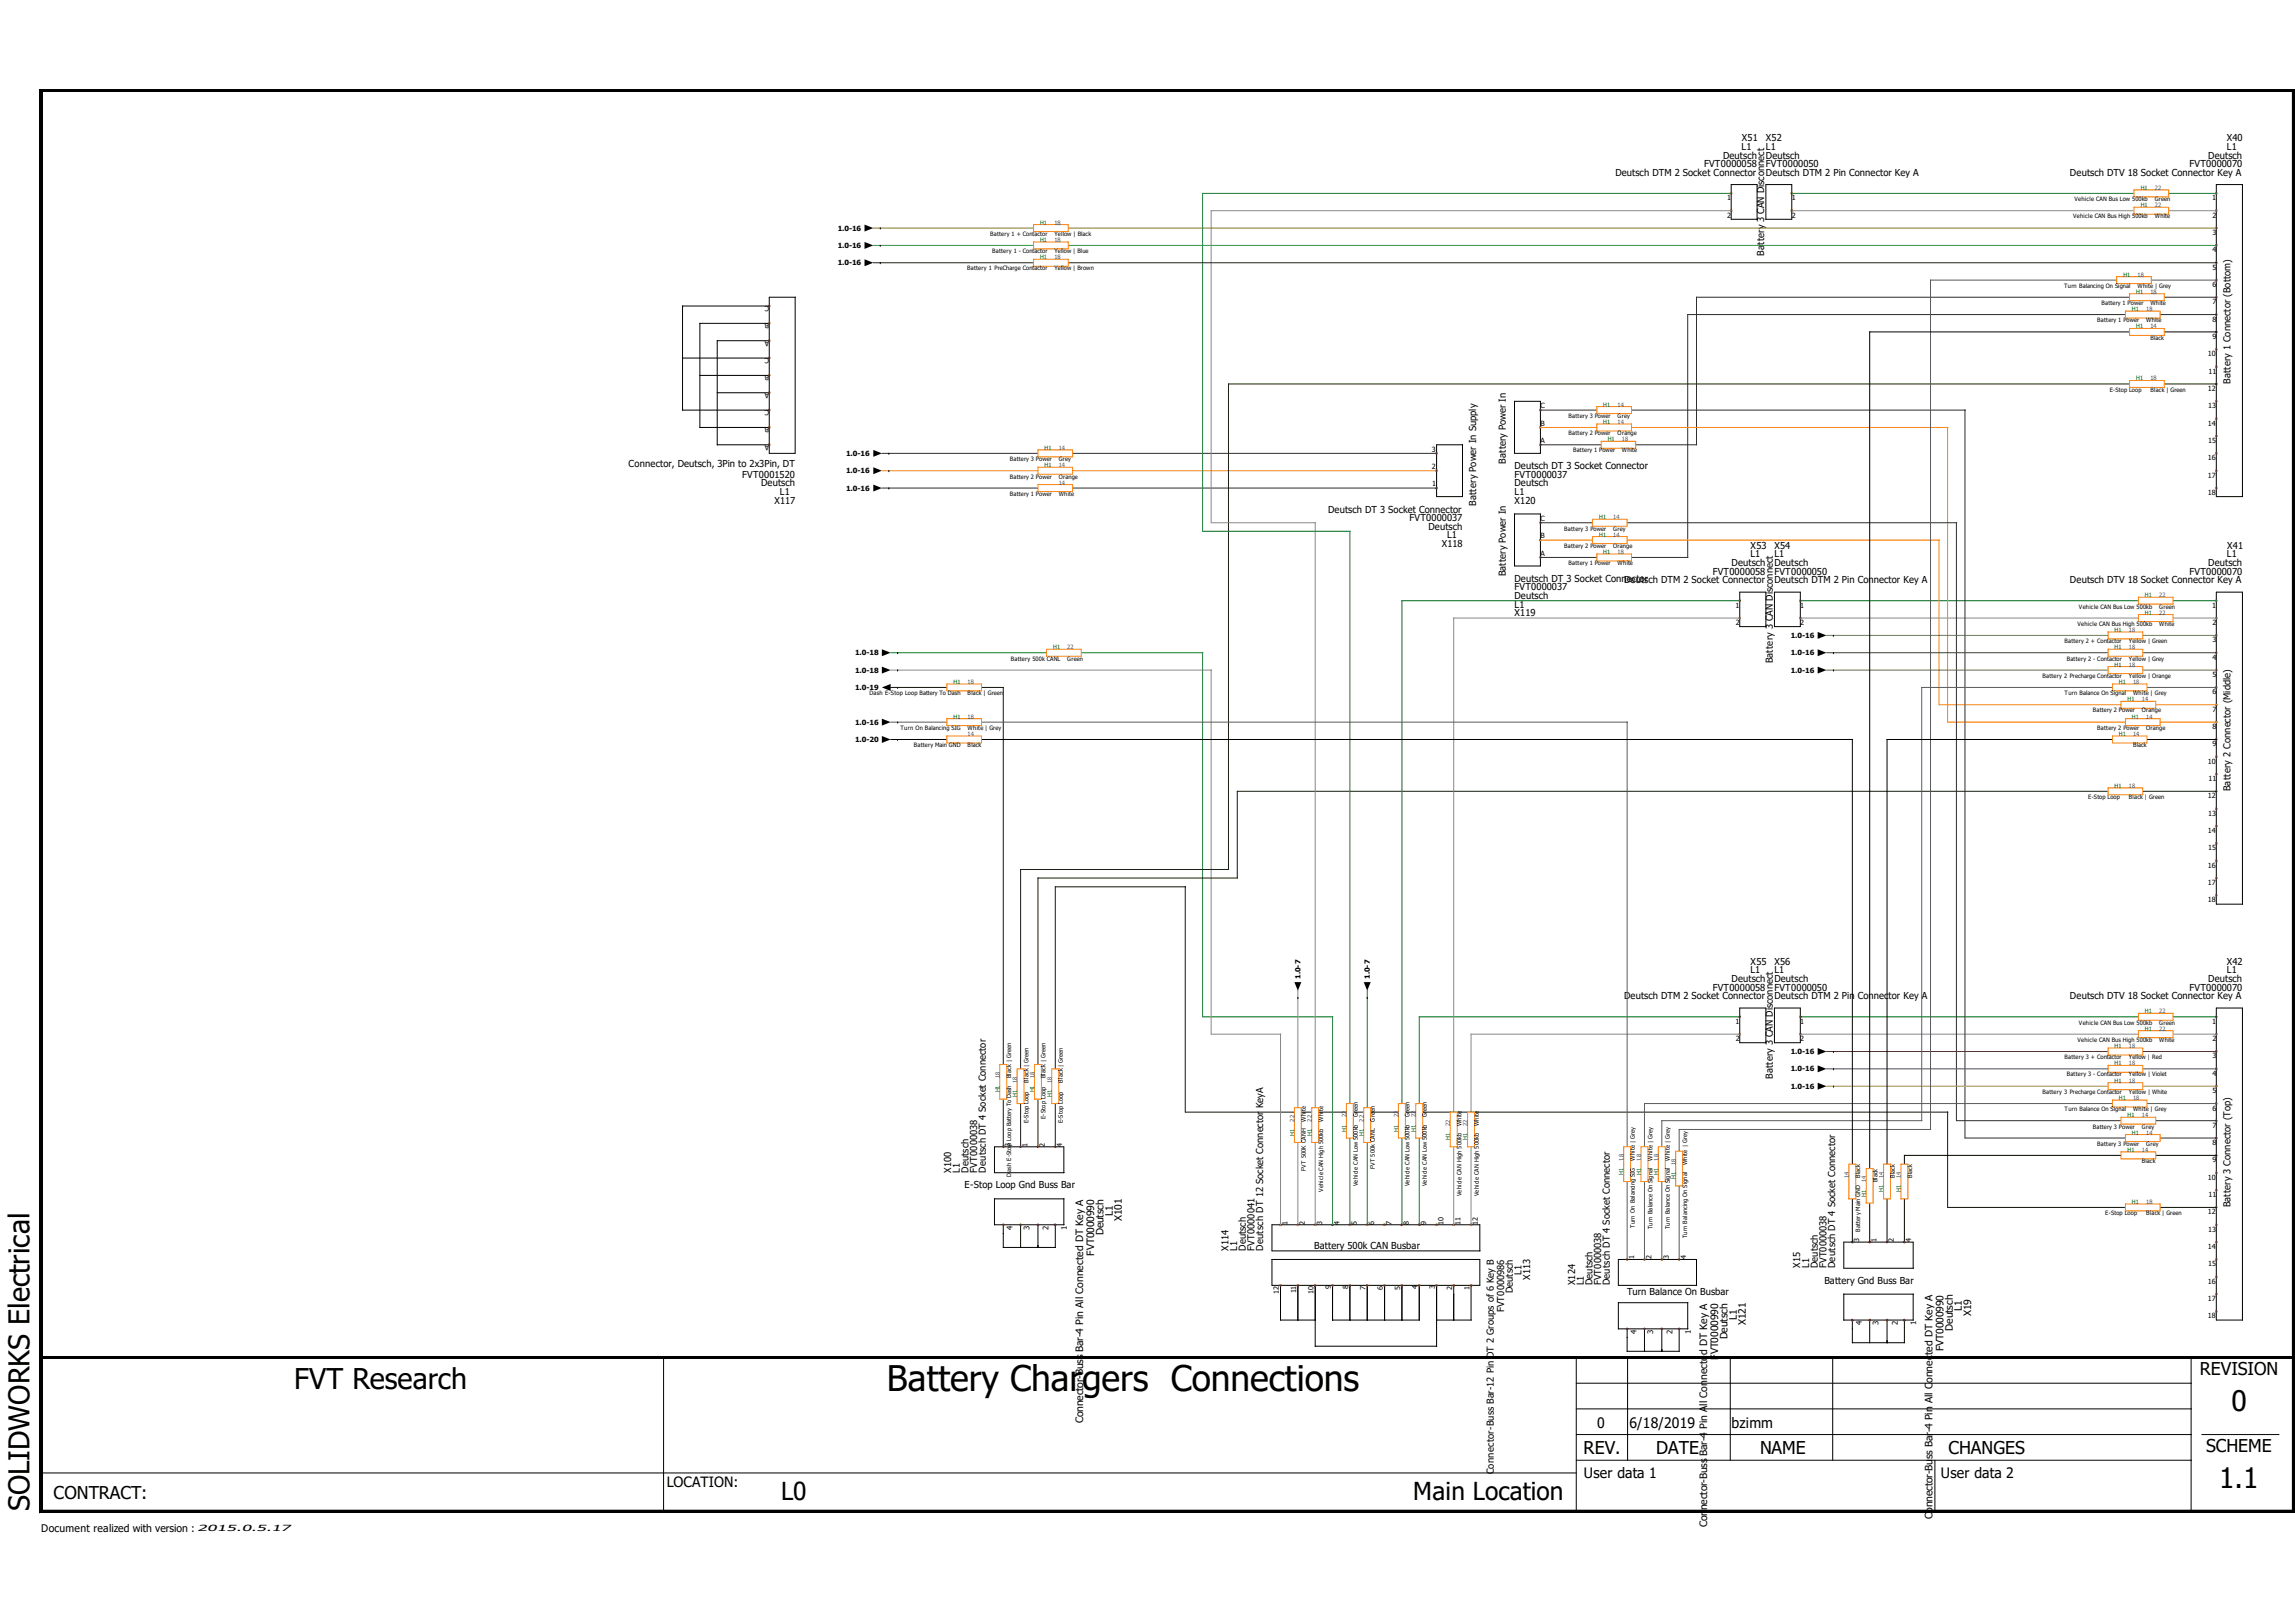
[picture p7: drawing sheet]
<svg xmlns="http://www.w3.org/2000/svg" width="420mm" height="297mm" viewBox="0 0 420 297" stroke-linecap="round" stroke-linejoin="round" font-family="sans-serif">
<defs><g id="words">
<text font-size="6.5" x="162.4" y="254.6">Battery Chargers Connections</text>
<g font-size="5.2">
<text x="53.9" y="254.3">FVT Research</text>
<text x="408.5" y="258.3">0</text>
<text x="406.3" y="272.4">1.1</text>
<text x="5.4" y="276.5" transform="rotate(-90 5.4 276.5)">SOLIDWORKS Electrical</text>
</g>
<g font-size="4.5">
<text x="143" y="274.6">L0</text>
<text x="258.7" y="274.6">Main Location</text>
</g>
<g font-size="3.2">
<text x="402.7" y="251.6">REVISION</text>
<text x="289.9" y="266.1">REV.</text>
<text x="303.2" y="266.1">DATE</text>
<text x="322.2" y="266.1">NAME</text>
<text x="356.7" y="266.1">CHANGES</text>
<text x="403.9" y="265.7">SCHEME</text>
<text x="9.8" y="274.3">CONTRACT:</text>
</g>
<g font-size="2.6">
<text x="292.4" y="261.3">0</text>
<text x="298.3" y="261.3">6/18/2019</text>
<text x="317" y="261.3">bzimm</text>
<text x="122.1" y="272.1">LOCATION:</text>
<text x="290" y="270.5">User data 1</text>
<text x="355.3" y="270.5">User data 2</text>
</g>
<g font-size="1.9">
<text x="202" y="226.1" transform="rotate(-90 202 226.1)">Deutsch</text>
<text x="203.7" y="222.5" transform="rotate(-90 203.7 222.5)">L1</text>
<text x="205.4" y="223.4" transform="rotate(-90 205.4 223.4)">X101</text>
<text x="200.3" y="229.8" transform="rotate(-90 200.3 229.8)">FVT0000990</text>
<text x="359.2" y="239.9" transform="rotate(-90 359.2 239.9)">L1</text>
<text x="316.3" y="245.2" transform="rotate(-90 316.3 245.2)">Deutsch</text>
<text x="318" y="241.5" transform="rotate(-90 318 241.5)">L1</text>
<text x="319.6" y="242.5" transform="rotate(-90 319.6 242.5)">X121</text>
<text x="357.5" y="243.5" transform="rotate(-90 357.5 243.5)">Deutsch</text>
<text x="360.9" y="240.9" transform="rotate(-90 360.9 240.9)">X19</text>
<text x="314.5" y="248.8" transform="rotate(-90 314.5 248.8)">FVT0000990</text>
<text x="355.8" y="247.3" transform="rotate(-90 355.8 247.3)">FVT0000990</text>
<text x="198.3" y="260.5" transform="rotate(-90 198.3 260.5)">Connector-Buss Bar-4 Pin All Connected DT Key A</text>
<text x="7.6" y="280.4">Document realized with version :</text>
<text x="312.5" y="279.5" transform="rotate(-90 312.5 279.5)">Connector-Buss Bar-4 Pin All Connected DT Key A</text>
<text x="353.8" y="277.9" transform="rotate(-90 353.8 277.9)">Connector-Buss Bar-4 Pin All Connected DT Key A</text>
</g>
<g font-size="1.8">
<text x="315.5" y="29">Deutsch</text>
<text x="318.8" y="27.4">L1</text>
<text x="318.9" y="25.9">X51</text>
<text x="323.3" y="25.9">X52</text>
<text x="323.3" y="27.4">L1</text>
<text x="323.3" y="29">Deutsch</text>
<text x="404.3" y="29">Deutsch</text>
<text x="407.7" y="25.9">X40</text>
<text x="407.7" y="27.4">L1</text>
<text x="295.7" y="32.2">Deutsch DTM 2 Socket Connector</text>
<text x="312" y="30.6">FVT0000058</text>
<text x="323.3" y="30.6">FVT0000050</text>
<text x="323.3" y="32.2">Deutsch DTM 2 Pin Connector Key A</text>
<text x="379" y="32.2">Deutsch DTV 18 Socket Connector Key A</text>
<text x="400.8" y="30.6">FVT0000070</text>
<text x="322.9" y="46.8" transform="rotate(-90 322.9 46.8)">Battery 3 CAN Disconnect</text>
<text x="408.3" y="70.3" transform="rotate(-90 408.3 70.3)">Battery 1 Connector (Bottom)</text>
<text x="115.1" y="85.6">Connector, Deutsch, 3Pin to 2x3Pin, DT</text>
<text x="135.9" y="87.4">FVT0001520</text>
<text x="139.3" y="89">Deutsch</text>
<text x="275.7" y="84.9" transform="rotate(-90 275.7 84.9)">Battery Power In</text>
<text x="277.3" y="89">Deutsch</text>
<text x="277.3" y="87.4">FVT0000037</text>
<text x="277.3" y="85.9">Deutsch DT 3 Socket Connector</text>
<text x="141.8" y="92.2">X117</text>
<text x="142.8" y="90.6">L1</text>
<text x="243.2" y="93.8">Deutsch DT 3 Socket Connector</text>
<text x="258.1" y="95.3">FVT0000037</text>
<text x="270.2" y="92.6" transform="rotate(-90 270.2 92.6)">Battery Power In Supply</text>
<text x="277.3" y="92.2">X120</text>
<text x="277.3" y="90.6">L1</text>
<text x="261.5" y="96.9">Deutsch</text>
<text x="263.9" y="100.1">X118</text>
<text x="264.9" y="98.6">L1</text>
<text x="320.5" y="100.4">X53</text>
<text x="324.9" y="100.4">X54</text>
<text x="407.7" y="100.4">X41</text>
<text x="275.7" y="105.5" transform="rotate(-90 275.7 105.5)">Battery Power In</text>
<text x="277.3" y="106.5">Deutsch DT 3 Socket Connector</text>
<text x="297.3" y="106.8">Deutsch DTM 2 Socket Connector</text>
<text x="313.6" y="105.2">FVT0000058</text>
<text x="317" y="103.6">Deutsch</text>
<text x="320.5" y="102">L1</text>
<text x="324.9" y="102">L1</text>
<text x="324.9" y="103.6">Deutsch</text>
<text x="324.9" y="105.2">FVT0000050</text>
<text x="324.9" y="106.8">Deutsch DTM 2 Pin Connector Key A</text>
<text x="379" y="106.8">Deutsch DTV 18 Socket Connector Key A</text>
<text x="400.8" y="105.2">FVT0000070</text>
<text x="404.3" y="103.6">Deutsch</text>
<text x="407.7" y="102">L1</text>
<text x="277.3" y="112.8">X119</text>
<text x="277.3" y="111.3">L1</text>
<text x="277.3" y="109.6">Deutsch</text>
<text x="277.3" y="108">FVT0000037</text>
<text x="324.6" y="121.4" transform="rotate(-90 324.6 121.4)">Battery 3 CAN Disconnect</text>
<text x="408.3" y="144.8" transform="rotate(-90 408.3 144.8)">Battery 2 Connector (Middle)</text>
<text x="317" y="179.7">Deutsch</text>
<text x="320.5" y="178.1">L1</text>
<text x="320.5" y="176.6">X55</text>
<text x="324.9" y="176.6">X56</text>
<text x="324.9" y="178.1">L1</text>
<text x="324.9" y="179.7">Deutsch</text>
<text x="404.3" y="179.7">Deutsch</text>
<text x="407.7" y="176.6">X42</text>
<text x="407.7" y="178.1">L1</text>
<text x="297.3" y="182.9">Deutsch DTM 2 Socket Connector</text>
<text x="313.6" y="181.3">FVT0000058</text>
<text x="324.9" y="181.3">FVT0000050</text>
<text x="324.9" y="182.9">Deutsch DTM 2 Pin Connector Key A</text>
<text x="379" y="182.9">Deutsch DTV 18 Socket Connector Key A</text>
<text x="400.8" y="181.3">FVT0000070</text>
<text x="324.6" y="197.5" transform="rotate(-90 324.6 197.5)">Battery 3 CAN Disconnect</text>
<text x="174.1" y="214.6" transform="rotate(-90 174.1 214.6)">X100</text>
<text x="175.7" y="214.6" transform="rotate(-90 175.7 214.6)">L1</text>
<text x="177.3" y="214.6" transform="rotate(-90 177.3 214.6)">Deutsch</text>
<text x="178.9" y="214.6" transform="rotate(-90 178.9 214.6)">FVT0000038</text>
<text x="180.5" y="214.6" transform="rotate(-90 180.5 214.6)">Deutsch DT 4 Socket Connector</text>
<text x="176.6" y="217.5">E-Stop Loop Gnd Buss Bar</text>
<text x="408.3" y="221" transform="rotate(-90 408.3 221)">Battery 3 Connector (Top)</text>
<text x="224.9" y="228.9" transform="rotate(-90 224.9 228.9)">X114</text>
<text x="226.5" y="228.9" transform="rotate(-90 226.5 228.9)">L1</text>
<text x="228.1" y="228.9" transform="rotate(-90 228.1 228.9)">Deutsch</text>
<text x="229.7" y="228.9" transform="rotate(-90 229.7 228.9)">FVT0000041</text>
<text x="231.3" y="228.9" transform="rotate(-90 231.3 228.9)">Deutsch DT 12 Socket Connector KeyA</text>
<text x="240.6" y="228.6">Battery 500k CAN Busbar</text>
<text x="278.5" y="233.3" transform="rotate(-90 278.5 233.3)">L1</text>
<text x="329.6" y="232.1" transform="rotate(-90 329.6 232.1)">X15</text>
<text x="331.2" y="232.1" transform="rotate(-90 331.2 232.1)">L1</text>
<text x="332.8" y="232.1" transform="rotate(-90 332.8 232.1)">Deutsch</text>
<text x="334.4" y="232.1" transform="rotate(-90 334.4 232.1)">FVT0000038</text>
<text x="335.9" y="232.1" transform="rotate(-90 335.9 232.1)">Deutsch DT 4 Socket Connector</text>
<text x="277" y="236.7" transform="rotate(-90 277 236.7)">Deutsch</text>
<text x="280.1" y="234.3" transform="rotate(-90 280.1 234.3)">X113</text>
<text x="288.4" y="235.2" transform="rotate(-90 288.4 235.2)">X124</text>
<text x="290" y="235.2" transform="rotate(-90 290 235.2)">L1</text>
<text x="291.5" y="235.2" transform="rotate(-90 291.5 235.2)">Deutsch</text>
<text x="293.1" y="235.2" transform="rotate(-90 293.1 235.2)">FVT0000038</text>
<text x="294.7" y="235.2" transform="rotate(-90 294.7 235.2)">Deutsch DT 4 Socket Connector</text>
<text x="297.9" y="237.1">Turn Balance On Busbar</text>
<text x="334" y="234.9">Battery Gnd Buss Bar</text>
<text x="275.4" y="240.2" transform="rotate(-90 275.4 240.2)">FVT0000986</text>
<text x="273.5" y="269.8" transform="rotate(-90 273.5 269.8)">Connector-Buss Bar-12 Pin DT 2 Groups of 6 Key B</text>
</g>
<text font-size="1.6" x="36.1" y="280.2">2015.0.5.17</text>
<g font-size="1.4">
<text x="185.4" y="225" transform="rotate(-90 185.4 225)">4</text>
<text x="188.5" y="225.1" transform="rotate(-90 188.5 225.1)">3</text>
<text x="192" y="225.1" transform="rotate(-90 192 225.1)">2</text>
<text x="195.3" y="225.1" transform="rotate(-90 195.3 225.1)">1</text>
<text x="299.6" y="244.1" transform="rotate(-90 299.6 244.1)">4</text>
<text x="302.7" y="244.1" transform="rotate(-90 302.7 244.1)">3</text>
<text x="306.2" y="244.1" transform="rotate(-90 306.2 244.1)">2</text>
<text x="309.5" y="244.1" transform="rotate(-90 309.5 244.1)">1</text>
<text x="340.9" y="242.5" transform="rotate(-90 340.9 242.5)">4</text>
<text x="343.9" y="242.6" transform="rotate(-90 343.9 242.6)">3</text>
<text x="347.4" y="242.5" transform="rotate(-90 347.4 242.5)">2</text>
<text x="350.8" y="242.6" transform="rotate(-90 350.8 242.6)">1</text>
</g>
<g font-size="1.3">
<text x="316.2" y="36.7">1</text>
<text x="316.2" y="39.8">2</text>
<text x="328" y="36.7">1</text>
<text x="328" y="39.8">2</text>
<text x="405" y="36.7">1</text>
<text x="405" y="39.8">2</text>
<text x="153.4" y="45.4">1.0-16</text>
<text x="153.4" y="42.2">1.0-16</text>
<text x="405" y="46.2">4</text>
<text x="405.1" y="43">3</text>
<text x="153.4" y="48.6">1.0-16</text>
<text x="405" y="49.4">5</text>
<text x="405" y="52.5">6</text>
<text x="140.8" y="59.2" transform="rotate(180 140.8 59.2)">B</text>
<text x="140.8" y="56" transform="rotate(180 140.8 56)">C</text>
<text x="405" y="55.7">7</text>
<text x="405" y="58.8">8</text>
<text x="140.8" y="62.4" transform="rotate(180 140.8 62.4)">A</text>
<text x="140.8" y="65.5" transform="rotate(180 140.8 65.5)">C</text>
<text x="404.2" y="65.2">10</text>
<text x="405.1" y="62">9</text>
<text x="140.8" y="68.7" transform="rotate(180 140.8 68.7)">B</text>
<text x="140.8" y="71.9" transform="rotate(180 140.8 71.9)">A</text>
<text x="404.2" y="71.5">12</text>
<text x="404.3" y="68.4">11</text>
<text x="140.8" y="75.1" transform="rotate(180 140.8 75.1)">C</text>
<text x="282" y="77.9">B</text>
<text x="282" y="74.7">C</text>
<text x="404.2" y="77.9">14</text>
<text x="404.3" y="74.7">13</text>
<text x="140.8" y="78.2" transform="rotate(180 140.8 78.2)">B</text>
<text x="140.8" y="81.4" transform="rotate(180 140.8 81.4)">A</text>
<text x="154.9" y="83.4">1.0-16</text>
<text x="262.2" y="82.7">3</text>
<text x="282" y="81.1">A</text>
<text x="404.3" y="81.1">15</text>
<text x="154.9" y="89.8">1.0-16</text>
<text x="154.9" y="86.6">1.0-16</text>
<text x="262.2" y="85.8">2</text>
<text x="262.2" y="89">1</text>
<text x="404.2" y="84.2">16</text>
<text x="404.2" y="87.4">17</text>
<text x="282" y="95.3">C</text>
<text x="404.2" y="90.6">18</text>
<text x="282" y="101.7">A</text>
<text x="282" y="98.6">B</text>
<text x="317.7" y="111.2">1</text>
<text x="329.6" y="111.2">1</text>
<text x="405" y="111.2">1</text>
<text x="156.5" y="119.9">1.0-18</text>
<text x="317.8" y="114.4">2</text>
<text x="327.9" y="119.9">1.0-16</text>
<text x="327.9" y="116.8">1.0-16</text>
<text x="329.6" y="114.4">2</text>
<text x="405" y="114.4">2</text>
<text x="405.1" y="117.6">3</text>
<text x="156.5" y="123.1">1.0-18</text>
<text x="327.9" y="123.1">1.0-16</text>
<text x="405" y="120.7">4</text>
<text x="405" y="123.9">5</text>
<text x="156.5" y="126.3">1.0-19</text>
<text x="405" y="127.1">6</text>
<text x="405" y="130.3">7</text>
<text x="156.5" y="132.6">1.0-16</text>
<text x="156.5" y="135.8">1.0-20</text>
<text x="405" y="133.4">8</text>
<text x="405.1" y="136.6">9</text>
<text x="404.2" y="139.8">10</text>
<text x="404.3" y="143">11</text>
<text x="404.2" y="146.1">12</text>
<text x="404.3" y="149.3">13</text>
<text x="404.2" y="152.4">14</text>
<text x="404.3" y="155.6">15</text>
<text x="404.2" y="158.8">16</text>
<text x="404.2" y="162">17</text>
<text x="404.2" y="165.1">18</text>
<text x="238.1" y="179.1" transform="rotate(-90 238.1 179.1)">1.0-7</text>
<text x="250.8" y="179.1" transform="rotate(-90 250.8 179.1)">1.0-7</text>
<text x="317.7" y="187.4">1</text>
<text x="317.8" y="190.5">2</text>
<text x="329.6" y="187.4">1</text>
<text x="329.6" y="190.5">2</text>
<text x="405" y="187.4">1</text>
<text x="405" y="190.5">2</text>
<text x="327.9" y="196.1">1.0-16</text>
<text x="327.9" y="192.9">1.0-16</text>
<text x="405" y="196.9">4</text>
<text x="405.1" y="193.7">3</text>
<text x="327.9" y="199.3">1.0-16</text>
<text x="405" y="200.1">5</text>
<text x="405" y="203.2">6</text>
<text x="184.9" y="209.9" transform="rotate(-90 184.9 209.9)">3</text>
<text x="188.1" y="209.9" transform="rotate(-90 188.1 209.9)">1</text>
<text x="191.3" y="209.9" transform="rotate(-90 191.3 209.9)">2</text>
<text x="194.5" y="209.9" transform="rotate(-90 194.5 209.9)">4</text>
<text x="405" y="206.4">7</text>
<text x="405" y="209.5">8</text>
<text x="404.2" y="215.9">10</text>
<text x="405.1" y="212.7">9</text>
<text x="404.3" y="219.1">11</text>
<text x="235.7" y="224.2" transform="rotate(-90 235.7 224.2)">1</text>
<text x="238.9" y="224.2" transform="rotate(-90 238.9 224.2)">2</text>
<text x="242.1" y="224.2" transform="rotate(-90 242.1 224.2)">3</text>
<text x="245.2" y="224.2" transform="rotate(-90 245.2 224.2)">4</text>
<text x="248.4" y="224.2" transform="rotate(-90 248.4 224.2)">5</text>
<text x="251.6" y="224.2" transform="rotate(-90 251.6 224.2)">6</text>
<text x="254.8" y="224.2" transform="rotate(-90 254.8 224.2)">7</text>
<text x="257.9" y="224.2" transform="rotate(-90 257.9 224.2)">8</text>
<text x="261.1" y="224.2" transform="rotate(-90 261.1 224.2)">9</text>
<text x="264.3" y="224.2" transform="rotate(-90 264.3 224.2)">10</text>
<text x="267.4" y="224.2" transform="rotate(-90 267.4 224.2)">11</text>
<text x="270.6" y="224.2" transform="rotate(-90 270.6 224.2)">12</text>
<text x="340.4" y="227.3" transform="rotate(-90 340.4 227.3)">3</text>
<text x="343.6" y="227.3" transform="rotate(-90 343.6 227.3)">1</text>
<text x="346.7" y="227.3" transform="rotate(-90 346.7 227.3)">2</text>
<text x="349.9" y="227.3" transform="rotate(-90 349.9 227.3)">4</text>
<text x="404.2" y="222.2">12</text>
<text x="404.3" y="225.4">13</text>
<text x="299.2" y="230.5" transform="rotate(-90 299.2 230.5)">1</text>
<text x="302.3" y="230.5" transform="rotate(-90 302.3 230.5)">2</text>
<text x="305.5" y="230.5" transform="rotate(-90 305.5 230.5)">3</text>
<text x="308.7" y="230.5" transform="rotate(-90 308.7 230.5)">4</text>
<text x="404.2" y="228.6">14</text>
<text x="404.3" y="231.8">15</text>
<text x="234.1" y="236.8" transform="rotate(-90 234.1 236.8)">12</text>
<text x="237.3" y="236.7" transform="rotate(-90 237.3 236.7)">11</text>
<text x="240.4" y="236.8" transform="rotate(-90 240.4 236.8)">10</text>
<text x="243.6" y="236" transform="rotate(-90 243.6 236)">9</text>
<text x="246.8" y="236" transform="rotate(-90 246.8 236)">8</text>
<text x="250" y="236" transform="rotate(-90 250 236)">7</text>
<text x="253.1" y="236" transform="rotate(-90 253.1 236)">6</text>
<text x="256.3" y="236" transform="rotate(-90 256.3 236)">5</text>
<text x="259.5" y="236" transform="rotate(-90 259.5 236)">4</text>
<text x="262.7" y="236" transform="rotate(-90 262.7 236)">3</text>
<text x="265.8" y="236" transform="rotate(-90 265.8 236)">2</text>
<text x="269" y="236" transform="rotate(-90 269 236)">1</text>
<text x="404.2" y="234.9">16</text>
<text x="404.2" y="238.1">17</text>
<text x="404.2" y="241.3">18</text>
</g>
<g font-size="1.1" fill="#007f00">
<text x="391.9" y="34.8">H1</text>
<text x="190.4" y="41.1">H1</text>
<text x="391.9" y="37.9">H1</text>
<text x="190.4" y="47.5">H1</text>
<text x="190.4" y="44.3">H1</text>
<text x="388.7" y="50.6">H1</text>
<text x="391.1" y="53.8">H1</text>
<text x="390.3" y="56.9">H1</text>
<text x="391.1" y="60.1">H1</text>
<text x="391.1" y="69.6">H1</text>
<text x="293.5" y="74.4">H1</text>
<text x="293.5" y="77.6">H1</text>
<text x="191.2" y="82.3">H1</text>
<text x="294.3" y="80.8">H1</text>
<text x="191.2" y="85.5">H1</text>
<text x="292.8" y="95">H1</text>
<text x="292.8" y="98.2">H1</text>
<text x="293.5" y="101.4">H1</text>
<text x="392.7" y="112.5">H1</text>
<text x="392.7" y="109.3">H1</text>
<text x="192.8" y="118.8">H1</text>
<text x="387.1" y="118.8">H1</text>
<text x="387.1" y="115.7">H1</text>
<text x="174.6" y="125.2">H1</text>
<text x="387.1" y="122">H1</text>
<text x="387.9" y="125.2">H1</text>
<text x="174.6" y="131.5">H1</text>
<text x="389.5" y="128.4">H1</text>
<text x="390.3" y="131.5">H1</text>
<text x="387.9" y="134.7">H1</text>
<text x="387.1" y="144.2">H1</text>
<text x="392.7" y="185.5">H1</text>
<text x="387.1" y="191.8">H1</text>
<text x="392.7" y="188.6">H1</text>
<text x="387.1" y="195">H1</text>
<text x="183" y="199.9" transform="rotate(-90 183 199.9)">H1</text>
<text x="186.2" y="200.7" transform="rotate(-90 186.2 200.7)">H1</text>
<text x="189.4" y="199.9" transform="rotate(-90 189.4 199.9)">H1</text>
<text x="192.6" y="200.7" transform="rotate(-90 192.6 200.7)">H1</text>
<text x="387.1" y="198.2">H1</text>
<text x="387.9" y="201.3">H1</text>
<text x="237" y="207.9" transform="rotate(-90 237 207.9)">H1</text>
<text x="240.1" y="207.9" transform="rotate(-90 240.1 207.9)">H1</text>
<text x="246.5" y="207.1" transform="rotate(-90 246.5 207.1)">H1</text>
<text x="249.7" y="207.9" transform="rotate(-90 249.7 207.9)">H1</text>
<text x="256" y="207.1" transform="rotate(-90 256 207.1)">H1</text>
<text x="259.2" y="207.1" transform="rotate(-90 259.2 207.1)">H1</text>
<text x="265.5" y="208.7" transform="rotate(-90 265.5 208.7)">H1</text>
<text x="268.7" y="208.7" transform="rotate(-90 268.7 208.7)">H1</text>
<text x="389.5" y="204.5">H1</text>
<text x="390.3" y="207.6">H1</text>
<text x="297.3" y="215" transform="rotate(-90 297.3 215)">H1</text>
<text x="300.4" y="215" transform="rotate(-90 300.4 215)">H1</text>
<text x="303.6" y="215" transform="rotate(-90 303.6 215)">H1</text>
<text x="306.8" y="215.8" transform="rotate(-90 306.8 215.8)">H1</text>
<text x="389.5" y="210.8">H1</text>
<text x="341.7" y="219" transform="rotate(-90 341.7 219)">H1</text>
<text x="344.8" y="218.2" transform="rotate(-90 344.8 218.2)">H1</text>
<text x="348" y="218.2" transform="rotate(-90 348 218.2)">H1</text>
<text x="390.3" y="220.3">H1</text>
</g>
<g font-size="1.1" fill="#00f">
<text x="394.5" y="34.8">22</text>
<text x="193" y="41.1">18</text>
<text x="394.5" y="37.9">22</text>
<text x="193" y="47.5">18</text>
<text x="193" y="44.3">18</text>
<text x="391.3" y="50.6">18</text>
<text x="393.7" y="53.8">18</text>
<text x="392.9" y="56.9">18</text>
<text x="393.7" y="60.1">14</text>
<text x="393.7" y="69.6">18</text>
<text x="296.2" y="74.4">14</text>
<text x="296.2" y="77.6">14</text>
<text x="193.8" y="82.3">14</text>
<text x="296.9" y="80.8">18</text>
<text x="193.8" y="85.5">14</text>
<text x="193.8" y="88.7">14</text>
<text x="295.3" y="95">14</text>
<text x="295.3" y="98.2">14</text>
<text x="296.2" y="101.4">18</text>
<text x="395.3" y="112.5">22</text>
<text x="395.3" y="109.3">22</text>
<text x="195.4" y="118.8">22</text>
<text x="389.8" y="118.8">18</text>
<text x="389.8" y="115.7">18</text>
<text x="177.2" y="125.2">18</text>
<text x="389.8" y="122">18</text>
<text x="390.5" y="125.2">18</text>
<text x="177.2" y="131.5">18</text>
<text x="392.1" y="128.4">14</text>
<text x="392.9" y="131.5">14</text>
<text x="177.2" y="134.7">14</text>
<text x="390.5" y="134.7">14</text>
<text x="389.8" y="144.2">18</text>
<text x="395.3" y="185.5">22</text>
<text x="389.8" y="191.8">18</text>
<text x="395.3" y="188.6">22</text>
<text x="183" y="197.4" transform="rotate(-90 183 197.4)">18</text>
<text x="189.4" y="197.4" transform="rotate(-90 189.4 197.4)">18</text>
<text x="389.8" y="195">18</text>
<text x="186.2" y="198.2" transform="rotate(-90 186.2 198.2)">18</text>
<text x="192.6" y="198.2" transform="rotate(-90 192.6 198.2)">18</text>
<text x="389.8" y="198.2">18</text>
<text x="390.5" y="201.3">18</text>
<text x="237" y="205.3" transform="rotate(-90 237 205.3)">22</text>
<text x="240.1" y="205.3" transform="rotate(-90 240.1 205.3)">22</text>
<text x="246.5" y="204.5" transform="rotate(-90 246.5 204.5)">22</text>
<text x="249.7" y="205.3" transform="rotate(-90 249.7 205.3)">22</text>
<text x="256" y="204.5" transform="rotate(-90 256 204.5)">22</text>
<text x="259.2" y="204.5" transform="rotate(-90 259.2 204.5)">22</text>
<text x="265.5" y="206.1" transform="rotate(-90 265.5 206.1)">22</text>
<text x="268.7" y="206.1" transform="rotate(-90 268.7 206.1)">22</text>
<text x="392.1" y="204.5">14</text>
<text x="392.9" y="207.6">14</text>
<text x="297.3" y="212.4" transform="rotate(-90 297.3 212.4)">18</text>
<text x="300.4" y="212.4" transform="rotate(-90 300.4 212.4)">18</text>
<text x="303.6" y="212.4" transform="rotate(-90 303.6 212.4)">18</text>
<text x="306.8" y="213.2" transform="rotate(-90 306.8 213.2)">18</text>
<text x="338.5" y="215.6" transform="rotate(-90 338.5 215.6)">14</text>
<text x="344.8" y="215.6" transform="rotate(-90 344.8 215.6)">14</text>
<text x="348" y="215.6" transform="rotate(-90 348 215.6)">14</text>
<text x="392.1" y="210.8">14</text>
<text x="341.7" y="216.4" transform="rotate(-90 341.7 216.4)">14</text>
<text x="392.9" y="220.3">18</text>
</g>
<g font-size="1.1">
<text x="379.5" y="40">Vehicle CAN Bus High 500kb</text>
<text x="379.8" y="36.8">Vehicle CAN Bus Low 500kb</text>
<text x="394.5" y="40">White</text>
<text x="394.5" y="36.8">Green</text>
<text x="181.3" y="43.1">Battery 1 + Contactor</text>
<text x="181.6" y="46.3">Battery 1 - Contactor</text>
<text x="193" y="46.3">Yellow | Blue</text>
<text x="193" y="43.1">Yellow | Black</text>
<text x="177.1" y="49.5">Battery 1 PreCharge Contactor</text>
<text x="193" y="49.5">Yellow | Brown</text>
<text x="377.9" y="52.7">Turn Balancing On Signal</text>
<text x="391.3" y="52.7">White | Grey</text>
<text x="384" y="59">Battery 1 Power</text>
<text x="384.7" y="55.8">Battery 1 Power</text>
<text x="392.9" y="59">White</text>
<text x="393.7" y="55.8">White</text>
<text x="393.7" y="62.2">Black</text>
<text x="386.2" y="71.7">E-Stop Loop</text>
<text x="393.7" y="71.7">Black | Green</text>
<text x="287.2" y="76.5">Battery 3 Power</text>
<text x="296.2" y="76.5">Grey</text>
<text x="287.2" y="79.6">Battery 2 Power</text>
<text x="288" y="82.8">Battery 1 Power</text>
<text x="296.2" y="79.6">Orange</text>
<text x="296.9" y="82.8">White</text>
<text x="184.9" y="87.6">Battery 2 Power</text>
<text x="184.9" y="84.4">Battery 3 Power</text>
<text x="193.8" y="87.6">Orange</text>
<text x="193.8" y="84.4">Grey</text>
<text x="184.9" y="90.8">Battery 1 Power</text>
<text x="193.8" y="90.8">White</text>
<text x="286.4" y="97.1">Battery 3 Power</text>
<text x="286.4" y="100.2">Battery 2 Power</text>
<text x="295.3" y="97.1">Grey</text>
<text x="295.3" y="100.2">Orange</text>
<text x="287.2" y="103.4">Battery 1 Power</text>
<text x="296.2" y="103.4">White</text>
<text x="380.6" y="111.4">Vehicle CAN Bus Low 500kb</text>
<text x="395.3" y="111.4">Green</text>
<text x="377.9" y="117.7">Battery 2 + Contactor</text>
<text x="380.4" y="114.6">Vehicle CAN Bus High 500kb</text>
<text x="389.8" y="117.7">Yellow | Green</text>
<text x="395.3" y="114.6">White</text>
<text x="185.1" y="120.9">Battery 500k CANL</text>
<text x="195.4" y="120.9">Green</text>
<text x="373.9" y="124.1">Battery 2 Precharge Contactor</text>
<text x="378.4" y="120.9">Battery 2 - Contactor</text>
<text x="389.8" y="124.1">Yellow | Orange</text>
<text x="389.8" y="120.9">Yellow | Grey</text>
<text x="159.2" y="127.3">Dash E-Stop Loop Battery To Dash</text>
<text x="177.2" y="127.3">Black | Green</text>
<text x="378" y="127.3">Turn Balance On Signal</text>
<text x="383.1" y="130.4">Battery 2 Power</text>
<text x="390.5" y="127.3">White | Grey</text>
<text x="392.1" y="130.4">Orange</text>
<text x="164.9" y="133.6">Turn On Balancing SIG</text>
<text x="167.3" y="136.7">Battery Main GND</text>
<text x="177.2" y="133.6">White | Grey</text>
<text x="177.2" y="136.7">Black</text>
<text x="384" y="133.6">Battery 2 Power</text>
<text x="390.5" y="136.7">Black</text>
<text x="392.9" y="133.6">Orange</text>
<text x="382.3" y="146.3">E-Stop Loop</text>
<text x="389.8" y="146.3">Black | Green</text>
<text x="380.4" y="190.7">Vehicle CAN Bus High 500kb</text>
<text x="380.6" y="187.5">Vehicle CAN Bus Low 500kb</text>
<text x="395.3" y="190.7">White</text>
<text x="395.3" y="187.5">Green</text>
<text x="185.1" y="197.4" transform="rotate(-90 185.1 197.4)">Black | Green</text>
<text x="191.4" y="197.4" transform="rotate(-90 191.4 197.4)">Black | Green</text>
<text x="377.9" y="193.8">Battery 3 + Contactor</text>
<text x="378.4" y="197">Battery 3 - Contactor</text>
<text x="389.8" y="197">Yellow | Violet</text>
<text x="389.8" y="193.8">Yellow | Red</text>
<text x="188.3" y="198.2" transform="rotate(-90 188.3 198.2)">Black | Green</text>
<text x="194.6" y="198.2" transform="rotate(-90 194.6 198.2)">Black | Green</text>
<text x="373.9" y="200.2">Battery 3 Precharge Contactor</text>
<text x="378" y="203.4">Turn Balance On Signal</text>
<text x="389.8" y="200.2">Yellow | White</text>
<text x="390.5" y="203.4">White | Grey</text>
<text x="188.3" y="205.6" transform="rotate(-90 188.3 205.6)">E-Stop Loop</text>
<text x="191.4" y="204.8" transform="rotate(-90 191.4 204.8)">E-Stop Loop</text>
<text x="194.6" y="205.6" transform="rotate(-90 194.6 205.6)">E-Stop Loop</text>
<text x="239" y="205.3" transform="rotate(-90 239 205.3)">White</text>
<text x="242.2" y="205.3" transform="rotate(-90 242.2 205.3)">White</text>
<text x="248.6" y="204.5" transform="rotate(-90 248.6 204.5)">Green</text>
<text x="251.7" y="205.3" transform="rotate(-90 251.7 205.3)">Green</text>
<text x="258.1" y="204.5" transform="rotate(-90 258.1 204.5)">Green</text>
<text x="261.2" y="204.5" transform="rotate(-90 261.2 204.5)">Green</text>
<text x="267.6" y="206.1" transform="rotate(-90 267.6 206.1)">White</text>
<text x="270.8" y="206.1" transform="rotate(-90 270.8 206.1)">White</text>
<text x="383.1" y="206.5">Battery 3 Power</text>
<text x="384" y="209.7">Battery 3 Power</text>
<text x="392.1" y="206.5">Grey</text>
<text x="392.9" y="209.7">Grey</text>
<text x="185.1" y="215.3" transform="rotate(-90 185.1 215.3)">Dash E-Stop Loop Battery To Dash</text>
<text x="239" y="214.3" transform="rotate(-90 239 214.3)">FVT 500K CANH</text>
<text x="251.7" y="214" transform="rotate(-90 251.7 214)">FVT 500k CANL</text>
<text x="299.3" y="212.4" transform="rotate(-90 299.3 212.4)">White | Grey</text>
<text x="302.5" y="212.4" transform="rotate(-90 302.5 212.4)">White | Grey</text>
<text x="305.7" y="212.4" transform="rotate(-90 305.7 212.4)">White | Grey</text>
<text x="308.9" y="213.2" transform="rotate(-90 308.9 213.2)">White | Grey</text>
<text x="340.6" y="215.6" transform="rotate(-90 340.6 215.6)">Black</text>
<text x="346.9" y="215.6" transform="rotate(-90 346.9 215.6)">Black</text>
<text x="350.1" y="215.6" transform="rotate(-90 350.1 215.6)">Black</text>
<text x="392.1" y="212.9">Black</text>
<text x="242.2" y="218.1" transform="rotate(-90 242.2 218.1)">Vehicle CAN High 500kb</text>
<text x="248.6" y="217.1" transform="rotate(-90 248.6 217.1)">Vehicle CAN Low 500kb</text>
<text x="258.1" y="217.1" transform="rotate(-90 258.1 217.1)">Vehicle CAN Low 500kb</text>
<text x="261.2" y="217.1" transform="rotate(-90 261.2 217.1)">Vehicle CAN Low 500kb</text>
<text x="267.6" y="218.9" transform="rotate(-90 267.6 218.9)">Vehicle CAN High 500kb</text>
<text x="270.8" y="218.9" transform="rotate(-90 270.8 218.9)">Vehicle CAN High 500kb</text>
<text x="343.7" y="216.4" transform="rotate(-90 343.7 216.4)">Black</text>
<text x="299.3" y="224.7" transform="rotate(-90 299.3 224.7)">Turn On Balancing SIG</text>
<text x="302.5" y="225" transform="rotate(-90 302.5 225)">Turn Balance On Signal</text>
<text x="305.7" y="225" transform="rotate(-90 305.7 225)">Turn Balance On Signal</text>
<text x="308.9" y="226.7" transform="rotate(-90 308.9 226.7)">Turn Balancing On Signal</text>
<text x="340.6" y="225.5" transform="rotate(-90 340.6 225.5)">Battery Main GND</text>
<text x="385.4" y="222.4">E-Stop Loop</text>
<text x="392.9" y="222.4">Black | Green</text>
</g>
</g></defs>
<path d="M.2 16.3h419.9v264.5h-419.9z" fill="none" stroke="#fff" stroke-width=".18"/>
<g fill="none" stroke="#000" stroke-width=".18">
<path d="M7.2 16.3l.5 .4zM7.2 16.3v260.6zM7.2 16.3v260.6h412.9M7.7 16.7h412zM7.7 16.7v259.7zM7.7 16.7h412v259.7h-412zM419.7 16.7l.4-.4zM419.7 16.7v259.7zM420.1 16.3l-.4 .4zM410.5 90.9v-57.1h-4.7v57.1h4.8M121.5 248.5v28.1M288.6 257.9h112.6"/>
<path d="M288.6 253.2h112.6M288.6 248.5v28.1M298 248.5v18.8M316.8 248.5v18.8M335.6 248.5l-.1 18.8M401.2 248.5l-.1 28.1M7.2 276.9h412.9zM7.6 269.6h281M7.7 276.4l-.5 .5zM7.7 276.4h412zM288.6 267.3h112.6M288.6 262.6h112.6"/>
<path d="M354.2 267.3l.1 9.3M403.1 262.6h14.1M419.7 276.4l.4 .5z"/>
</g>
<g fill="#000">
<path d="M7.2 16.3l.5 .4zM7.2 16.3h412.9l-.4 .4h-412zM419.7 16.7l.4-.4v260.6l-.4-.5zM419.7 16.7l.4-.4zM420.1 16.3l-.4 .4zM7.7 276.4l-.5 .5zM7.2 16.3l.5 .4v259.7l-.5 .5zM7.7 276.4h412l.4 .5h-412.9zM419.7 276.4l.4 .5z"/>
<path d="M7.4 248.2h412.5v.5h-412.5z" fill-rule="evenodd"/>
</g>
<g fill="#a50000">
<path d="M405.8 79.8l.1-.2 .1 .2z"/>
<path d="M405.8 79.5l.1 .1-.1 .2z"/>
<path d="M405.6 79.6l.2-.1v.3z"/>
<path d="M405.6 79.6l.2 .2h-.3z"/>
<path d="M405.5 79.8h.3l-.2 .2z"/>
<path d="M405.8 79.8v.3l-.2-.1z"/>
<path d="M405.8 79.8l.1 .2-.1 .1z"/>
<path d="M405.8 79.8h.2l-.1 .2z"/>
<path d="M405.8 76.6l.1-.1 .1 .1z"/>
<path d="M405.8 76.4l.1 .1-.1 .1z"/>
<path d="M405.6 76.5l.2-.1v.2z"/>
<path d="M405.6 76.5l.2 .1h-.3z"/>
<path d="M405.5 76.6h.3l-.2 .2z"/>
<path d="M405.8 76.6v.3l-.2-.1z"/>
<path d="M405.8 76.6l.1 .2-.1 .1z"/>
<path d="M405.8 76.6h.2l-.1 .2z"/>
<path d="M405.8 73.4l.1-.1 .1 .1z"/>
<path d="M405.8 73.2l.1 .1-.1 .1z"/>
<path d="M405.6 73.3l.2-.1v.2z"/>
<path d="M405.6 73.3l.2 .1h-.3z"/>
<path d="M405.5 73.4h.3l-.2 .2z"/>
<path d="M405.8 73.4v.3l-.2-.1z"/>
<path d="M405.8 73.4l.1 .2-.1 .1z"/>
<path d="M405.8 73.4h.2l-.1 .2z"/>
<path d="M405.8 70.3l.1-.2 .1 .2z"/>
<path d="M405.8 70l.1 .1-.1 .2z"/>
<path d="M405.6 70.1l.2-.1v.3z"/>
<path d="M405.6 70.1l.2 .2h-.3z"/>
<path d="M405.5 70.3h.3l-.2 .1z"/>
<path d="M405.8 70.3v.2l-.2-.1z"/>
<path d="M405.8 70.3l.1 .1-.1 .1z"/>
<path d="M405.8 70.3h.2l-.1 .1z"/>
<path d="M405.8 67.1l.1-.2 .1 .2z"/>
<path d="M405.8 66.8l.1 .1-.1 .2z"/>
<path d="M405.6 66.9l.2-.1v.3z"/>
<path d="M405.6 66.9l.2 .2h-.3z"/>
<path d="M405.5 67.1h.3l-.2 .2z"/>
<path d="M405.8 67.1v.3l-.2-.1z"/>
<path d="M405.8 67.1l.1 .2-.1 .1z"/>
<path d="M405.8 67.1h.2l-.1 .2z"/>
<path d="M405.8 63.9l.1-.1 .1 .1z"/>
<path d="M405.8 63.7l.1 .1-.1 .1z"/>
<path d="M405.6 63.8l.2-.1v.2z"/>
<path d="M405.6 63.8l.2 .1h-.3z"/>
<path d="M405.5 63.9h.3l-.2 .2z"/>
<path d="M405.8 63.9v.3l-.2-.1z"/>
<path d="M405.8 63.9l.1 .2-.1 .1z"/>
<path d="M405.8 63.9h.2l-.1 .2z"/>
<path d="M405.8 60.7l.1-.1 .1 .1z"/>
<path d="M405.8 60.5l.1 .1-.1 .1z"/>
<path d="M405.6 60.6l.2-.1v.2z"/>
<path d="M405.6 60.6l.2 .1h-.3z"/>
<path d="M405.5 60.7h.3l-.2 .3z"/>
<path d="M405.8 60.7v.3h-.2z"/>
<path d="M405.8 60.7l.1 .3h-.1z"/>
<path d="M405.8 60.7h.2l-.1 .3z"/>
<path d="M405.8 57.6l.1-.2 .1 .2z"/>
<path d="M405.8 57.3l.1 .1-.1 .2z"/>
<path d="M405.6 57.4l.2-.1v.3z"/>
<path d="M405.6 57.4l.2 .2h-.3z"/>
<path d="M405.5 57.6h.3l-.2 .2z"/>
<path d="M405.8 57.6v.2h-.2z"/>
<path d="M405.8 57.6l.1 .2h-.1z"/>
<path d="M405.8 57.6h.2l-.1 .2z"/>
<path d="M405.8 54.4l.1-.2 .1 .2z"/>
<path d="M405.8 54.1l.1 .1-.1 .2z"/>
<path d="M405.6 54.2l.2-.1v.3z"/>
<path d="M405.6 54.2l.2 .2h-.3z"/>
<path d="M405.5 54.4h.3l-.2 .2z"/>
<path d="M405.8 54.4v.3l-.2-.1z"/>
<path d="M405.8 54.4l.1 .2-.1 .1z"/>
<path d="M405.8 54.4h.2l-.1 .2z"/>
<path d="M405.9 51.1l.1 .2h-.2z"/>
<path d="M405.8 51l.1 .1-.1 .2z"/>
<path d="M405.6 51.1l.2-.1v.3z"/>
<path d="M405.6 51.1l.2 .2h-.3z"/>
<path d="M405.5 51.3h.3l-.2 .1z"/>
<path d="M405.8 51.3v.2l-.2-.1z"/>
<path d="M405.8 51.3l.1 .1-.1 .1z"/>
<path d="M405.8 51.3h.2l-.1 .1z"/>
<path d="M405.9 47.9l.1 .2h-.2z"/>
<path d="M405.8 47.8l.1 .1-.1 .2z"/>
<path d="M405.6 47.9l.2-.1v.3z"/>
<path d="M405.6 47.9l.2 .2h-.3z"/>
<path d="M405.5 48.1h.3l-.2 .2z"/>
<path d="M405.8 48.1v.2h-.2z"/>
<path d="M405.8 48.1l.1 .2h-.1z"/>
<path d="M405.8 48.1h.2l-.1 .2z"/>
<path d="M405.9 44.7l.1 .2h-.2z"/>
<path d="M405.8 44.7h.1l-.1 .2z"/>
<path d="M405.6 44.7h.2v.2z"/>
<path d="M405.6 44.7l.2 .2h-.3z"/>
<path d="M405.5 44.9h.3l-.2 .2z"/>
<path d="M405.8 44.9v.3l-.2-.1z"/>
<path d="M405.8 44.9l.1 .2-.1 .1z"/>
<path d="M405.8 44.9h.2l-.1 .2z"/>
<path d="M405.9 41.5l.1 .2h-.2z"/>
<path d="M405.8 41.5h.1l-.1 .2z"/>
<path d="M405.6 41.5h.2v.2z"/>
<path d="M405.6 41.5l.2 .2h-.3z"/>
<path d="M405.5 41.7h.3l-.2 .2z"/>
<path d="M405.8 41.7v.3l-.2-.1z"/>
<path d="M405.8 41.7l.1 .2-.1 .1z"/>
<path d="M405.8 41.7h.2l-.1 .2z"/>
<path d="M405.9 38.4l.1 .2h-.2z"/>
<path d="M405.8 38.3l.1 .1-.1 .2z"/>
<path d="M405.6 38.4l.2-.1v.3z"/>
<path d="M405.6 38.4l.2 .2h-.3z"/>
<path d="M405.5 38.6h.3l-.2 .1z"/>
<path d="M405.8 38.6v.2l-.2-.1z"/>
<path d="M405.8 38.6l.1 .1-.1 .1z"/>
<path d="M405.8 38.6h.2l-.1 .1z"/>
<path d="M405.8 35.4l.1-.2 .1 .2z"/>
<path d="M405.8 35.1l.1 .1-.1 .2z"/>
<path d="M405.6 35.2l.2-.1v.3z"/>
<path d="M405.6 35.2l.2 .2h-.3z"/>
<path d="M405.5 35.4h.3l-.2 .2z"/>
<path d="M405.8 35.4v.2h-.2z"/>
<path d="M405.8 35.4l.1 .2h-.1z"/>
<path d="M405.8 35.4h.2l-.1 .2z"/>
<path d="M405.8 83l.1-.2 .1 .2z"/>
<path d="M405.8 82.7l.1 .1-.1 .2z"/>
<path d="M405.6 82.8l.2-.1v.3z"/>
<path d="M405.6 82.8l.2 .2h-.3z"/>
<path d="M405.5 83h.3l-.2 .1z"/>
<path d="M405.8 83v.2l-.2-.1z"/>
<path d="M405.8 83l.1 .1-.1 .1z"/>
<path d="M405.8 83h.2l-.1 .1z"/>
</g>
<path d="M410.5 165.5v-57.1h-4.7v57.1h4.8" fill="none" stroke="#000" stroke-width=".18"/>
<g fill="#a50000">
<path d="M405.8 154.3l.1-.1 .1 .1z"/>
<path d="M405.8 154.1l.1 .1-.1 .1z"/>
<path d="M405.6 154.2l.2-.1v.2z"/>
<path d="M405.6 154.2l.2 .1h-.3z"/>
<path d="M405.5 154.3h.3l-.2 .3z"/>
<path d="M405.8 154.3v.3h-.2z"/>
<path d="M405.8 154.3l.1 .3h-.1z"/>
<path d="M405.8 154.3h.2l-.1 .3z"/>
<path d="M405.8 151.2l.1-.2 .1 .2z"/>
<path d="M405.8 150.9l.1 .1-.1 .2z"/>
<path d="M405.6 151l.2-.1v.3z"/>
<path d="M405.6 151l.2 .2h-.3z"/>
<path d="M405.5 151.2h.3l-.2 .2z"/>
<path d="M405.8 151.2v.2h-.2z"/>
<path d="M405.8 151.2l.1 .2h-.1z"/>
<path d="M405.8 151.2h.2l-.1 .2z"/>
<path d="M405.8 148l.1-.2 .1 .2z"/>
<path d="M405.8 147.7l.1 .1-.1 .2z"/>
<path d="M405.6 147.8l.2-.1v.3z"/>
<path d="M405.6 147.8l.2 .2h-.3z"/>
<path d="M405.5 148h.3l-.2 .2z"/>
<path d="M405.8 148v.3l-.2-.1z"/>
<path d="M405.8 148l.1 .2-.1 .1z"/>
<path d="M405.8 148h.2l-.1 .2z"/>
<path d="M405.8 144.8l.1-.1 .1 .1z"/>
<path d="M405.8 144.6l.1 .1-.1 .1z"/>
<path d="M405.6 144.7l.2-.1v.2z"/>
<path d="M405.6 144.7l.2 .1h-.3z"/>
<path d="M405.5 144.8h.3l-.2 .2z"/>
<path d="M405.8 144.8v.3l-.2-.1z"/>
<path d="M405.8 144.8l.1 .2-.1 .1z"/>
<path d="M405.8 144.8h.2l-.1 .2z"/>
<path d="M405.9 141.5l.1 .2h-.2z"/>
<path d="M405.8 141.4l.1 .1-.1 .2z"/>
<path d="M405.6 141.5l.2-.1v.3z"/>
<path d="M405.6 141.5l.2 .2h-.3z"/>
<path d="M405.5 141.7h.3l-.2 .2z"/>
<path d="M405.8 141.7v.2h-.2z"/>
<path d="M405.8 141.7l.1 .2h-.1z"/>
<path d="M405.8 141.7h.2l-.1 .2z"/>
<path d="M405.9 138.3l.1 .2h-.2z"/>
<path d="M405.8 138.3h.1l-.1 .2z"/>
<path d="M405.6 138.3h.2v.2z"/>
<path d="M405.6 138.3l.2 .2h-.3z"/>
<path d="M405.5 138.5h.3l-.2 .2z"/>
<path d="M405.8 138.5v.3l-.2-.1z"/>
<path d="M405.8 138.5l.1 .2-.1 .1z"/>
<path d="M405.8 138.5h.2l-.1 .2z"/>
<path d="M405.9 135.1l.1 .2h-.2z"/>
<path d="M405.8 135.1h.1l-.1 .2z"/>
<path d="M405.6 135.1h.2v.2z"/>
<path d="M405.6 135.1l.2 .2h-.3z"/>
<path d="M405.5 135.3h.3l-.2 .2z"/>
<path d="M405.8 135.3v.3l-.2-.1z"/>
<path d="M405.8 135.3l.1 .2-.1 .1z"/>
<path d="M405.8 135.3h.2l-.1 .2z"/>
<path d="M405.9 132l.1 .2h-.2z"/>
<path d="M405.8 131.9l.1 .1-.1 .2z"/>
<path d="M405.6 132l.2-.1v.3z"/>
<path d="M405.6 132l.2 .2h-.3z"/>
<path d="M405.5 132.2h.3l-.2 .1z"/>
<path d="M405.8 132.2v.2l-.2-.1z"/>
<path d="M405.8 132.2l.1 .1-.1 .1z"/>
<path d="M405.8 132.2h.2l-.1 .1z"/>
<path d="M405.8 129l.1-.2 .1 .2z"/>
<path d="M405.8 128.7l.1 .1-.1 .2z"/>
<path d="M405.6 128.8l.2-.1v.3z"/>
<path d="M405.6 128.8l.2 .2h-.3z"/>
<path d="M405.5 129h.3l-.2 .2z"/>
<path d="M405.8 129v.2h-.2z"/>
<path d="M405.8 129l.1 .2h-.1z"/>
<path d="M405.8 129h.2l-.1 .2z"/>
<path d="M405.8 125.8l.1-.2 .1 .2z"/>
<path d="M405.8 125.6h.1l-.1 .2z"/>
<path d="M405.6 125.6h.2v.2z"/>
<path d="M405.6 125.6l.2 .2h-.3z"/>
<path d="M405.5 125.8h.3l-.2 .2z"/>
<path d="M405.8 125.8v.3l-.2-.1z"/>
<path d="M405.8 125.8l.1 .2-.1 .1z"/>
<path d="M405.8 125.8h.2l-.1 .2z"/>
<path d="M405.8 122.6l.1-.1 .1 .1z"/>
<path d="M405.8 122.4l.1 .1-.1 .1z"/>
<path d="M405.6 122.5l.2-.1v.2z"/>
<path d="M405.6 122.5l.2 .1h-.3z"/>
<path d="M405.5 122.6h.3l-.2 .2z"/>
<path d="M405.8 122.6v.3l-.2-.1z"/>
<path d="M405.8 122.6l.1 .2-.1 .1z"/>
<path d="M405.8 122.6h.2l-.1 .2z"/>
<path d="M405.8 119.5l.1-.2 .1 .2z"/>
<path d="M405.8 119.2l.1 .1-.1 .2z"/>
<path d="M405.6 119.3l.2-.1v.3z"/>
<path d="M405.6 119.3l.2 .2h-.3z"/>
<path d="M405.5 119.5h.3l-.2 .1z"/>
<path d="M405.8 119.5v.2l-.2-.1z"/>
<path d="M405.8 119.5l.1 .1-.1 .1z"/>
<path d="M405.8 119.5h.2l-.1 .1z"/>
<path d="M405.8 116.3l.1-.2 .1 .2z"/>
<path d="M405.8 116l.1 .1-.1 .2z"/>
<path d="M405.6 116.1l.2-.1v.3z"/>
<path d="M405.6 116.1l.2 .2h-.3z"/>
<path d="M405.5 116.3h.3l-.2 .2z"/>
<path d="M405.8 116.3v.2h-.2z"/>
<path d="M405.8 116.3l.1 .2h-.1z"/>
<path d="M405.8 116.3h.2l-.1 .2z"/>
<path d="M405.8 113.1l.1-.2 .1 .2z"/>
<path d="M405.8 112.9h.1l-.1 .2z"/>
<path d="M405.6 112.9h.2v.2z"/>
<path d="M405.6 112.9l.2 .2h-.3z"/>
<path d="M405.5 113.1h.3l-.2 .2z"/>
<path d="M405.8 113.1v.3l-.2-.1z"/>
<path d="M405.8 113.1l.1 .2-.1 .1z"/>
<path d="M405.8 113.1h.2l-.1 .2z"/>
<path d="M405.8 109.9l.1-.1 .1 .1z"/>
<path d="M405.8 109.7l.1 .1-.1 .1z"/>
<path d="M405.6 109.8l.2-.1v.2z"/>
<path d="M405.6 109.8l.2 .1h-.3z"/>
<path d="M405.5 109.9h.3l-.2 .2z"/>
<path d="M405.8 109.9v.3l-.2-.1z"/>
<path d="M405.8 109.9l.1 .2-.1 .1z"/>
<path d="M405.8 109.9h.2l-.1 .2z"/>
</g>
<path d="M410.5 241.6v-57.1h-4.7v57.1h4.8" fill="none" stroke="#000" stroke-width=".18"/>
<g fill="#a50000">
<path d="M405.8 230.5l.1-.2 .1 .2z"/>
<path d="M405.8 230.3h.1l-.1 .2z"/>
<path d="M405.6 230.3h.2v.2z"/>
<path d="M405.6 230.3l.2 .2h-.3z"/>
<path d="M405.5 230.5h.3l-.2 .2z"/>
<path d="M405.8 230.5v.3l-.2-.1z"/>
<path d="M405.8 230.5l.1 .2-.1 .1z"/>
<path d="M405.8 230.5h.2l-.1 .2z"/>
<path d="M405.8 227.3l.1-.1 .1 .1z"/>
<path d="M405.8 227.1l.1 .1-.1 .1z"/>
<path d="M405.6 227.2l.2-.1v.2z"/>
<path d="M405.6 227.2l.2 .1h-.3z"/>
<path d="M405.5 227.3h.3l-.2 .2z"/>
<path d="M405.8 227.3v.3l-.2-.1z"/>
<path d="M405.8 227.3l.1 .2-.1 .1z"/>
<path d="M405.8 227.3h.2l-.1 .2z"/>
<path d="M405.8 224.2l.1-.2 .1 .2z"/>
<path d="M405.8 223.9l.1 .1-.1 .2z"/>
<path d="M405.6 224l.2-.1v.3z"/>
<path d="M405.6 224l.2 .2h-.3z"/>
<path d="M405.5 224.2h.3l-.2 .1z"/>
<path d="M405.8 224.2v.2l-.2-.1z"/>
<path d="M405.8 224.2l.1 .1-.1 .1z"/>
<path d="M405.8 224.2h.2l-.1 .1z"/>
<path d="M405.8 221l.1-.2 .1 .2z"/>
<path d="M405.8 220.7l.1 .1-.1 .2z"/>
<path d="M405.6 220.8l.2-.1v.3z"/>
<path d="M405.6 220.8l.2 .2h-.3z"/>
<path d="M405.5 221h.3l-.2 .1z"/>
<path d="M405.8 221v.2l-.2-.1z"/>
<path d="M405.8 221l.1 .1-.1 .1z"/>
<path d="M405.8 221h.2l-.1 .1z"/>
<path d="M405.8 217.8l.1-.2 .1 .2z"/>
<path d="M405.8 217.6h.1l-.1 .2z"/>
<path d="M405.6 217.6h.2v.2z"/>
<path d="M405.6 217.6l.2 .2h-.3z"/>
<path d="M405.5 217.8h.3l-.2 .2z"/>
<path d="M405.8 217.8v.3l-.2-.1z"/>
<path d="M405.8 217.8l.1 .2-.1 .1z"/>
<path d="M405.8 217.8h.2l-.1 .2z"/>
<path d="M405.8 214.6l.1-.1 .1 .1z"/>
<path d="M405.8 214.4l.1 .1-.1 .1z"/>
<path d="M405.6 214.5l.2-.1v.2z"/>
<path d="M405.6 214.5l.2 .1h-.3z"/>
<path d="M405.5 214.6h.3l-.2 .2z"/>
<path d="M405.8 214.6v.3l-.2-.1z"/>
<path d="M405.8 214.6l.1 .2-.1 .1z"/>
<path d="M405.8 214.6h.2l-.1 .2z"/>
<path d="M405.8 211.5l.1-.2 .1 .2z"/>
<path d="M405.8 211.2l.1 .1-.1 .2z"/>
<path d="M405.6 211.3l.2-.1v.3z"/>
<path d="M405.6 211.3l.2 .2h-.3z"/>
<path d="M405.5 211.5h.3l-.2 .2z"/>
<path d="M405.8 211.5v.2h-.2z"/>
<path d="M405.8 211.5l.1 .2h-.1z"/>
<path d="M405.8 211.5h.2l-.1 .2z"/>
<path d="M405.8 208.3l.1-.2 .1 .2z"/>
<path d="M405.8 208l.1 .1-.1 .2z"/>
<path d="M405.6 208.1l.2-.1v.3z"/>
<path d="M405.6 208.1l.2 .2h-.3z"/>
<path d="M405.5 208.3h.3l-.2 .2z"/>
<path d="M405.8 208.3v.2h-.2z"/>
<path d="M405.8 208.3l.1 .2h-.1z"/>
<path d="M405.8 208.3h.2l-.1 .2z"/>
<path d="M405.8 205.1l.1-.2 .1 .2z"/>
<path d="M405.8 204.9h.1l-.1 .2z"/>
<path d="M405.6 204.9h.2v.2z"/>
<path d="M405.6 204.9l.2 .2h-.3z"/>
<path d="M405.5 205.1h.3l-.2 .2z"/>
<path d="M405.8 205.1v.3l-.2-.1z"/>
<path d="M405.8 205.1l.1 .2-.1 .1z"/>
<path d="M405.8 205.1h.2l-.1 .2z"/>
<path d="M405.9 201.8l.1 .2h-.2z"/>
<path d="M405.8 201.7l.1 .1-.1 .2z"/>
<path d="M405.6 201.8l.2-.1v.3z"/>
<path d="M405.6 201.8l.2 .2h-.3z"/>
<path d="M405.5 202h.3l-.2 .1z"/>
<path d="M405.8 202v.2l-.2-.1z"/>
<path d="M405.8 202l.1 .1-.1 .1z"/>
<path d="M405.8 202h.2l-.1 .1z"/>
<path d="M405.9 198.6l.1 .2h-.2z"/>
<path d="M405.8 198.5l.1 .1-.1 .2z"/>
<path d="M405.6 198.6l.2-.1v.3z"/>
<path d="M405.6 198.6l.2 .2h-.3z"/>
<path d="M405.5 198.8h.3l-.2 .2z"/>
<path d="M405.8 198.8v.3l-.2-.1z"/>
<path d="M405.8 198.8l.1 .2-.1 .1z"/>
<path d="M405.8 198.8h.2l-.1 .2z"/>
<path d="M405.9 195.4l.1 .2h-.2z"/>
<path d="M405.8 195.4h.1l-.1 .2z"/>
<path d="M405.6 195.4h.2v.2z"/>
<path d="M405.6 195.4l.2 .2h-.3z"/>
<path d="M405.5 195.6h.3l-.2 .2z"/>
<path d="M405.8 195.6v.3l-.2-.1z"/>
<path d="M405.8 195.6l.1 .2-.1 .1z"/>
<path d="M405.8 195.6h.2l-.1 .2z"/>
<path d="M405.9 192.2l.1 .2h-.2z"/>
<path d="M405.8 192.2h.1l-.1 .2z"/>
<path d="M405.6 192.2h.2v.2z"/>
<path d="M405.6 192.2l.2 .2h-.3z"/>
<path d="M405.5 192.4h.3l-.2 .2z"/>
<path d="M405.8 192.4v.3l-.2-.1z"/>
<path d="M405.8 192.4l.1 .2-.1 .1z"/>
<path d="M405.8 192.4h.2l-.1 .2z"/>
<path d="M405.8 189.3l.1-.2 .1 .2z"/>
<path d="M405.8 189l.1 .1-.1 .2z"/>
<path d="M405.6 189.1l.2-.1v.3z"/>
<path d="M405.6 189.1l.2 .2h-.3z"/>
<path d="M405.5 189.3h.3l-.2 .1z"/>
<path d="M405.8 189.3v.2l-.2-.1z"/>
<path d="M405.8 189.3l.1 .1-.1 .1z"/>
<path d="M405.8 189.3h.2l-.1 .1z"/>
<path d="M405.8 186.1l.1-.2 .1 .2z"/>
<path d="M405.8 185.8l.1 .1-.1 .2z"/>
<path d="M405.6 185.9l.2-.1v.3z"/>
<path d="M405.6 185.9l.2 .2h-.3z"/>
<path d="M405.5 186.1h.3l-.2 .2z"/>
<path d="M405.8 186.1v.3l-.2-.1z"/>
<path d="M405.8 186.1l.1 .2-.1 .1z"/>
<path d="M405.8 186.1h.2l-.1 .2z"/>
<path d="M405.8 240l.1-.1 .1 .1z"/>
<path d="M405.8 239.8l.1 .1-.1 .1z"/>
<path d="M405.6 239.9l.2-.1v.2z"/>
<path d="M405.6 239.9l.2 .1h-.3z"/>
<path d="M405.5 240h.3l-.2 .2z"/>
<path d="M405.8 240v.3l-.2-.1z"/>
<path d="M405.8 240l.1 .2-.1 .1z"/>
<path d="M405.8 240h.2l-.1 .2z"/>
<path d="M405.8 236.9l.1-.2 .1 .2z"/>
<path d="M405.8 236.6l.1 .1-.1 .2z"/>
<path d="M405.6 236.7l.2-.1v.3z"/>
<path d="M405.6 236.7l.2 .2h-.3z"/>
<path d="M405.5 236.9h.3l-.2 .1z"/>
<path d="M405.8 236.9v.2l-.2-.1z"/>
<path d="M405.8 236.9l.1 .1-.1 .1z"/>
<path d="M405.8 236.9h.2l-.1 .1z"/>
<path d="M405.8 233.7l.1-.2 .1 .2z"/>
<path d="M405.8 233.4l.1 .1-.1 .2z"/>
<path d="M405.6 233.5l.2-.1v.3z"/>
<path d="M405.6 233.5l.2 .2h-.3z"/>
<path d="M405.5 233.7h.3l-.2 .1z"/>
<path d="M405.8 233.7v.2l-.2-.1z"/>
<path d="M405.8 233.7l.1 .1-.1 .1z"/>
<path d="M405.8 233.7h.2l-.1 .1z"/>
<path d="M405.8 163.9l.1-.2 .1 .2z"/>
<path d="M405.8 163.6l.1 .1-.1 .2z"/>
<path d="M405.6 163.7l.2-.1v.3z"/>
<path d="M405.6 163.7l.2 .2h-.3z"/>
<path d="M405.5 163.9h.3l-.2 .1z"/>
<path d="M405.8 163.9v.2l-.2-.1z"/>
<path d="M405.8 163.9l.1 .1-.1 .1z"/>
<path d="M405.8 163.9h.2l-.1 .1z"/>
<path d="M405.8 160.7l.1-.2 .1 .2z"/>
<path d="M405.8 160.4l.1 .1-.1 .2z"/>
<path d="M405.6 160.5l.2-.1v.3z"/>
<path d="M405.6 160.5l.2 .2h-.3z"/>
<path d="M405.5 160.7h.3l-.2 .2z"/>
<path d="M405.8 160.7v.3l-.2-.1z"/>
<path d="M405.8 160.7l.1 .2-.1 .1z"/>
<path d="M405.8 160.7h.2l-.1 .2z"/>
<path d="M405.8 157.5l.1-.1 .1 .1z"/>
<path d="M405.8 157.3l.1 .1-.1 .1z"/>
<path d="M405.6 157.4l.2-.1v.2z"/>
<path d="M405.6 157.4l.2 .1h-.3z"/>
<path d="M405.5 157.5h.3l-.2 .2z"/>
<path d="M405.8 157.5v.3l-.2-.1z"/>
<path d="M405.8 157.5l.1 .2-.1 .1z"/>
<path d="M405.8 157.5h.2l-.1 .2z"/>
<path d="M405.8 89.3l.1-.1 .1 .1z"/>
<path d="M405.8 89.1l.1 .1-.1 .1z"/>
<path d="M405.6 89.2l.2-.1v.2z"/>
<path d="M405.6 89.2l.2 .1h-.3z"/>
<path d="M405.5 89.3h.3l-.2 .2z"/>
<path d="M405.8 89.3v.3l-.2-.1z"/>
<path d="M405.8 89.3l.1 .2-.1 .1z"/>
<path d="M405.8 89.3h.2l-.1 .2z"/>
<path d="M405.8 86.1l.1-.1 .1 .1z"/>
<path d="M405.8 85.9l.1 .1-.1 .1z"/>
<path d="M405.6 86l.2-.1v.2z"/>
<path d="M405.6 86l.2 .1h-.3z"/>
<path d="M405.5 86.1h.3l-.2 .2z"/>
<path d="M405.8 86.1v.3l-.2-.1z"/>
<path d="M405.8 86.1l.1 .2-.1 .1z"/>
<path d="M405.8 86.1h.2l-.1 .2z"/>
</g>
<path d="M321.7 40.1v-6.3h-4.8v6.3h4.8" fill="none" stroke="#000" stroke-width=".18"/>
<g fill="#a50000">
<path d="M317.1 38.4l.1 .2h-.3z"/>
<path d="M316.9 38.3l.2 .1-.2 .2z"/>
<path d="M316.7 38.4l.2-.1v.3z"/>
<path d="M316.7 38.4l.2 .2h-.2z"/>
<path d="M316.7 38.6h.2l-.2 .1z"/>
<path d="M316.7 38.7l.2-.1v.2z"/>
<path d="M316.9 38.6l.2 .1-.2 .1z"/>
<path d="M316.9 38.6h.3l-.1 .1z"/>
<path d="M316.9 35.4l.2-.2 .1 .2z"/>
<path d="M316.9 35.1l.2 .1-.2 .2z"/>
<path d="M316.7 35.2l.2-.1v.3z"/>
<path d="M316.7 35.2l.2 .2h-.2z"/>
<path d="M316.7 35.4h.2l-.2 .2z"/>
<path d="M316.7 35.6l.2-.2v.2z"/>
<path d="M316.9 35.4l.2 .2h-.2z"/>
<path d="M316.9 35.4h.3l-.1 .2z"/>
</g>
<path d="M323.3 33.8h4.7v6.3h-4.7z" fill="none" stroke="#000" stroke-width=".18"/>
<g fill="#a50000">
<path d="M328.2 38.4l.1 .2h-.3z"/>
<path d="M328 38.3l.2 .1-.2 .2z"/>
<path d="M327.9 38.4l.1-.1v.3z"/>
<path d="M327.9 38.4l.1 .2h-.2z"/>
<path d="M327.8 38.6h.2l-.1 .1z"/>
<path d="M328 38.6v.2l-.1-.1z"/>
<path d="M328 38.6l.2 .1-.2 .1z"/>
<path d="M328 38.6h.3l-.1 .1z"/>
<path d="M328 35.4l.2-.2 .1 .2z"/>
<path d="M328 35.1l.2 .1-.2 .2z"/>
<path d="M327.9 35.2l.1-.1v.3z"/>
<path d="M327.9 35.2l.1 .2h-.2z"/>
<path d="M327.8 35.4h.2l-.1 .2z"/>
<path d="M328 35.4v.2h-.1z"/>
<path d="M328 35.4l.2 .2h-.2z"/>
<path d="M328 35.4h.3l-.1 .2z"/>
</g>
<path d="M323.3 114.7v-6.3h-4.8v6.3h4.8M324.9 108.4h4.7v6.3h-4.7z" fill="none" stroke="#000" stroke-width=".18"/>
<g fill="#a50000">
<path d="M329.6 113.1l.2-.2v.2z"/>
<path d="M329.6 112.9h.2l-.2 .2z"/>
<path d="M329.4 112.9h.2v.2z"/>
<path d="M329.4 112.9l.2 .2h-.3z"/>
<path d="M329.3 113.1h.3l-.2 .2z"/>
<path d="M329.6 113.1v.3l-.2-.1z"/>
<path d="M329.6 113.1l.2 .2-.2 .1z"/>
<path d="M329.6 113.1h.2v.2z"/>
<path d="M329.6 109.9l.2-.1v.1z"/>
<path d="M329.6 109.7l.2 .1-.2 .1z"/>
<path d="M329.4 109.8l.2-.1v.2z"/>
<path d="M329.4 109.8l.2 .1h-.3z"/>
<path d="M329.3 109.9h.3l-.2 .2z"/>
<path d="M329.6 109.9v.3l-.2-.1z"/>
<path d="M329.6 109.9l.2 .2-.2 .1z"/>
<path d="M329.6 109.9h.2v.2z"/>
<path d="M318.5 113.1l.2-.2 .1 .2z"/>
<path d="M318.5 112.9h.2l-.2 .2z"/>
<path d="M318.3 112.9h.2v.2z"/>
<path d="M318.3 112.9l.2 .2h-.2z"/>
<path d="M318.3 113.1h.2l-.2 .2z"/>
<path d="M318.5 113.1v.3l-.2-.1z"/>
<path d="M318.5 113.1l.2 .2-.2 .1z"/>
<path d="M318.5 113.1h.3l-.1 .2z"/>
<path d="M318.5 109.9l.2-.1 .1 .1z"/>
<path d="M318.5 109.7l.2 .1-.2 .1z"/>
<path d="M318.3 109.8l.2-.1v.2z"/>
<path d="M318.3 109.8l.2 .1h-.2z"/>
<path d="M318.3 109.9h.2l-.2 .2z"/>
<path d="M318.5 109.9v.3l-.2-.1z"/>
<path d="M318.5 109.9l.2 .2-.2 .1z"/>
<path d="M318.5 109.9h.3l-.1 .2z"/>
</g>
<path d="M323.3 190.8v-6.3h-4.8v6.3h4.8M324.9 184.5h4.7v6.3h-4.7z" fill="none" stroke="#000" stroke-width=".18"/>
<path d="M328 35.4h77.8M329.6 109.9h76.2M329.6 186.1h76.2" fill="none" stroke="#007f1f" stroke-width=".18"/>
<g fill="#a50000">
<path d="M329.6 189.3l.2-.2v.2z"/>
<path d="M329.6 189l.2 .1-.2 .2z"/>
<path d="M329.4 189.1l.2-.1v.3z"/>
<path d="M329.4 189.1l.2 .2h-.3z"/>
<path d="M329.3 189.3h.3l-.2 .1z"/>
<path d="M329.6 189.3v.2l-.2-.1z"/>
<path d="M329.6 189.3l.2 .1-.2 .1z"/>
<path d="M329.6 189.3h.2v.1z"/>
<path d="M329.6 186.1l.2-.2v.2z"/>
<path d="M329.6 185.8l.2 .1-.2 .2z"/>
<path d="M329.4 185.9l.2-.1v.3z"/>
<path d="M329.4 185.9l.2 .2h-.3z"/>
<path d="M329.3 186.1h.3l-.2 .2z"/>
<path d="M329.6 186.1v.3l-.2-.1z"/>
<path d="M329.6 186.1l.2 .2-.2 .1z"/>
<path d="M329.6 186.1h.2v.2z"/>
<path d="M318.5 189.3l.2-.2 .1 .2z"/>
<path d="M318.5 189l.2 .1-.2 .2z"/>
<path d="M318.3 189.1l.2-.1v.3z"/>
<path d="M318.3 189.1l.2 .2h-.2z"/>
<path d="M318.3 189.3h.2l-.2 .1z"/>
<path d="M318.5 189.3v.2l-.2-.1z"/>
<path d="M318.5 189.3l.2 .1-.2 .1z"/>
<path d="M318.5 189.3h.3l-.1 .1z"/>
<path d="M318.5 186.1l.2-.2 .1 .2z"/>
<path d="M318.5 185.8l.2 .1-.2 .2z"/>
<path d="M318.3 185.9l.2-.1v.3z"/>
<path d="M318.3 185.9l.2 .2h-.2z"/>
<path d="M318.3 186.1h.2l-.2 .2z"/>
<path d="M318.5 186.1v.3l-.2-.1z"/>
<path d="M318.5 186.1l.2 .2-.2 .1z"/>
<path d="M318.5 186.1h.3l-.1 .2z"/>
</g>
<path d="M221.7 38.6h95.3M328 38.6h77.8M329.6 113.1h76.2M163.1 122.6h58.6v66.7h12.8M329.6 189.3h76.2" fill="none" stroke="#898989" stroke-width=".18"/>
<path d="M220.2 35.4h96.8M163.1 119.5h57.1M220.2 119.5v66.6h23.8" fill="none" stroke="#007f1f" stroke-width=".18"/>
<path d="M161.4 89.3h101.6M161.4 83h101.6" fill="none" stroke="#2d2d2d" stroke-width=".18"/>
<path d="M161.4 86.1h101.6" fill="none" stroke="#ff7f00" stroke-width=".18"/>
<path d="M159.9 88.7l1.5 .6-1.5 .7zM159.9 85.5l1.5 .6-1.5 .7zM159.9 82.3l1.5 .7-1.5 .6z" fill="#000"/>
<path d="M162.7 89.3h.1M162.7 86.1h.1M162.7 83h.1M194.8 214.6v-4.7h-12.7v4.7h12.7" fill="none" stroke="#000" stroke-width=".18"/>
<path d="M405.8 70.3h-180.9v88.8M183.7 125.8v84.1M224.9 159.1h-38.1v50.8M405.8 144.8h-179.3v15.9M190.1 160.7l-.1 49.2M193.2 162.3v47.6" fill="none" stroke="#132600" stroke-width=".18"/>
<g fill="#a50000">
<path d="M193.2 209.9l.2-.2 .1 .2z"/>
<path d="M193.2 209.6l.2 .1-.2 .2z"/>
<path d="M193 209.7l.2-.1v.3z"/>
<path d="M193 209.7l.2 .2h-.3z"/>
<path d="M192.9 209.9h.3l-.2 .2z"/>
<path d="M193 210.1l.2-.2v.2z"/>
<path d="M193.2 209.9l.2 .2h-.2z"/>
<path d="M193.2 209.9h.3l-.1 .2z"/>
<path d="M190 209.9l.2-.2 .1 .2z"/>
<path d="M190 209.6l.2 .1-.2 .2z"/>
<path d="M189.9 209.7l.1-.1v.3z"/>
<path d="M189.9 209.7l.1 .2h-.2z"/>
<path d="M189.8 209.9h.2l-.1 .2z"/>
<path d="M190 209.9v.2h-.1z"/>
<path d="M190 209.9l.2 .2h-.2z"/>
<path d="M190 209.9h.3l-.1 .2z"/>
<path d="M186.8 209.9l.2-.2 .1 .2z"/>
<path d="M186.8 209.6l.2 .1-.2 .2z"/>
<path d="M186.7 209.7l.1-.1v.3z"/>
<path d="M186.7 209.7l.1 .2h-.2z"/>
<path d="M186.6 209.9h.2l-.1 .2z"/>
<path d="M186.8 209.9v.2h-.1z"/>
<path d="M186.8 209.9l.2 .2h-.2z"/>
<path d="M186.8 209.9h.3l-.1 .2z"/>
<path d="M183.7 209.9l.1-.2 .1 .2z"/>
<path d="M183.7 209.6l.1 .1-.1 .2z"/>
<path d="M183.5 209.7l.2-.1v.3z"/>
<path d="M183.5 209.7l.2 .2h-.3z"/>
<path d="M183.4 209.9h.3l-.2 .2z"/>
<path d="M183.7 209.9v.2h-.2z"/>
<path d="M183.7 209.9l.1 .2h-.1z"/>
<path d="M183.7 209.9h.2l-.1 .2z"/>
</g>
<path d="M190 160.7h36.6M193.2 162.3h23.8" fill="none" stroke="#132600" stroke-width=".18"/>
<path d="M194.8 219.4v4.8M194.8 219.4h-12.7v4.8h12.7M183.7 224.2v4.1h9.5M183.7 225.8h.1M186.8 224.2v4.1M190 224.2v4.1M190 228h.1M193.2 224.2v4.1" fill="none" stroke="#000" stroke-width=".18"/>
<g fill="#a50000">
<path d="M193.2 224.2l.2-.2 .1 .2z"/>
<path d="M193.2 223.9l.2 .1-.2 .2z"/>
<path d="M193 224l.2-.1v.3z"/>
<path d="M193 224l.2 .2h-.3z"/>
<path d="M192.9 224.2h.3l-.2 .1z"/>
<path d="M193 224.3l.2-.1v.2z"/>
<path d="M193.2 224.2l.2 .1-.2 .1z"/>
<path d="M193.2 224.2h.3l-.1 .1z"/>
<path d="M190 224.2l.2-.2 .1 .2z"/>
<path d="M190 223.9l.2 .1-.2 .2z"/>
<path d="M189.9 224l.1-.1v.3z"/>
<path d="M189.9 224l.1 .2h-.2z"/>
<path d="M189.8 224.2h.2l-.1 .1z"/>
<path d="M190 224.2v.2l-.1-.1z"/>
<path d="M190 224.2l.2 .1-.2 .1z"/>
<path d="M190 224.2h.3l-.1 .1z"/>
<path d="M186.8 224.2l.2-.2 .1 .2z"/>
<path d="M186.8 223.9l.2 .1-.2 .2z"/>
<path d="M186.7 224l.1-.1v.3z"/>
<path d="M186.7 224l.1 .2h-.2z"/>
<path d="M186.6 224.2h.2l-.1 .1z"/>
<path d="M186.8 224.2v.2l-.1-.1z"/>
<path d="M186.8 224.2l.2 .1-.2 .1z"/>
<path d="M186.8 224.2h.3l-.1 .1z"/>
<path d="M183.7 224.2l.1-.2 .1 .2z"/>
<path d="M183.7 223.9l.1 .1-.1 .2z"/>
<path d="M183.5 224l.2-.1v.3z"/>
<path d="M183.5 224l.2 .2h-.3z"/>
<path d="M183.4 224.2h.3l-.2 .1z"/>
<path d="M183.7 224.2v.2l-.2-.1z"/>
<path d="M183.7 224.2l.1 .1-.1 .1z"/>
<path d="M183.7 224.2h.2l-.1 .1z"/>
</g>
<path d="M161.4 125.8l1.7-.6v1.2z" fill="#000"/>
<path d="M140.9 59.2h-12.8v19h12.7M140.9 56h-15.9v19.1h15.8M145.6 54.4v28.6h-4.8v-28.6h4.8M125 65.5h15.8M128.1 68.7h12.7M131.3 71.9h9.5M140.9 62.4h-9.6v19h9.5M267.7 81.4v9.5h-4.7v-9.5h4.8M164.3 125.8h.1" fill="none" stroke="#000" stroke-width=".18"/>
<g fill="#a50000">
<path d="M263 89.3l.2-.1 .1 .1z"/>
<path d="M263 89.1l.2 .1-.2 .1z"/>
<path d="M262.8 89.2l.2-.1v.2z"/>
<path d="M262.8 89.2l.2 .1h-.2z"/>
<path d="M262.8 89.3h.2l-.2 .2z"/>
<path d="M262.8 89.5l.2-.2v.3z"/>
<path d="M263 89.3l.2 .2-.2 .1z"/>
<path d="M263 89.3h.3l-.1 .2z"/>
<path d="M263 86.1l.2-.1 .1 .1z"/>
<path d="M263 85.9l.2 .1-.2 .1z"/>
<path d="M262.8 86l.2-.1v.2z"/>
<path d="M262.8 86l.2 .1h-.2z"/>
<path d="M262.8 86.1h.2l-.2 .2z"/>
<path d="M262.8 86.3l.2-.2v.3z"/>
<path d="M263 86.1l.2 .2-.2 .1z"/>
<path d="M263 86.1h.3l-.1 .2z"/>
<path d="M263 83l.2-.2 .1 .2z"/>
<path d="M263 82.7l.2 .1-.2 .2z"/>
<path d="M262.8 82.8l.2-.1v.3z"/>
<path d="M262.8 82.8l.2 .2h-.2z"/>
<path d="M262.8 83h.2l-.2 .1z"/>
<path d="M262.8 83.1l.2-.1v.2z"/>
<path d="M263 83l.2 .1-.2 .1z"/>
<path d="M263 83h.3l-.1 .1z"/>
</g>
<path d="M277.3 94.1h4.7v9.5h-4.7z" fill="none" stroke="#000" stroke-width=".18"/>
<g fill="#a50000">
<path d="M282.2 101.8l.1 .2h-.3z"/>
<path d="M282 101.8h.2l-.2 .2z"/>
<path d="M281.8 101.8h.2v.2z"/>
<path d="M281.8 101.8l.2 .2h-.2z"/>
<path d="M281.8 102h.2l-.2 .2z"/>
<path d="M282 102v.3l-.2-.1z"/>
<path d="M282 102l.2 .2-.2 .1z"/>
<path d="M282 102h.3l-.1 .2z"/>
<path d="M282.2 98.6l.1 .2h-.3z"/>
<path d="M282 98.6h.2l-.2 .2z"/>
<path d="M281.8 98.6h.2v.2z"/>
<path d="M281.8 98.6l.2 .2h-.2z"/>
<path d="M281.8 98.8h.2l-.2 .2z"/>
<path d="M282 98.8v.3l-.2-.1z"/>
<path d="M282 98.8l.2 .2-.2 .1z"/>
<path d="M282 98.8h.3l-.1 .2z"/>
<path d="M282 95.7l.2-.2 .1 .2z"/>
<path d="M282 95.4l.2 .1-.2 .2z"/>
<path d="M281.8 95.5l.2-.1v.3z"/>
<path d="M281.8 95.5l.2 .2h-.2z"/>
<path d="M281.8 95.7h.2l-.2 .1z"/>
<path d="M282 95.7v.2l-.2-.1z"/>
<path d="M282 95.7l.2 .1-.2 .1z"/>
<path d="M282 95.7h.3l-.1 .1z"/>
</g>
<path d="M277.3 73.4h4.7v9.6h-4.7z" fill="none" stroke="#000" stroke-width=".18"/>
<g fill="#a50000">
<path d="M282.2 81.2l.1 .2h-.3z"/>
<path d="M282 81.2h.2l-.2 .2z"/>
<path d="M281.8 81.2h.2v.2z"/>
<path d="M281.8 81.2l.2 .2h-.2z"/>
<path d="M281.8 81.4h.2l-.2 .2z"/>
<path d="M282 81.4v.3l-.2-.1z"/>
<path d="M282 81.4l.2 .2-.2 .1z"/>
<path d="M282 81.4h.3l-.1 .2z"/>
<path d="M282.2 78l.1 .2h-.3z"/>
<path d="M282 78h.2l-.2 .2z"/>
<path d="M281.8 78h.2v.2z"/>
<path d="M281.8 78l.2 .2h-.2z"/>
<path d="M281.8 78.2h.2l-.2 .2z"/>
<path d="M282 78.2v.3l-.2-.1z"/>
<path d="M282 78.2l.2 .2-.2 .1z"/>
<path d="M282 78.2h.3l-.1 .2z"/>
<path d="M282.2 74.8l.1 .3h-.3z"/>
<path d="M282 74.8h.2l-.2 .3z"/>
<path d="M281.8 74.8h.2v.3z"/>
<path d="M281.8 74.8l.2 .3h-.2z"/>
<path d="M281.8 75.1h.2l-.2 .1z"/>
<path d="M282 75.1v.2l-.2-.1z"/>
<path d="M282 75.1l.2 .1-.2 .1z"/>
<path d="M282 75.1h.3l-.1 .1z"/>
</g>
<path d="M405.8 54.4h-95.2v27M405.8 57.6h-96.8v44.4M282 75.1h77.8M359.7 75.1v133.2h46.1M282 81.4h28.6M282 95.7h76.2M358.2 95.7v109.4h47.6M282 102h27" fill="none" stroke="#2d2d2d" stroke-width=".18"/>
<path d="M282 78.2h74.6M356.6 78.2v54h49.2M282 98.8h73M355 98.8v30.2h50.8" fill="none" stroke="#ff7f00" stroke-width=".18"/>
<path d="M217 162.3v41.2h139.6M356.6 203.5v17.5h49.2" fill="none" stroke="#132600" stroke-width=".18"/>
<g fill="none" stroke="#000" stroke-width=".18">
<path d="M232.9 230.5h38v4.7h-38zM234.4 235.2v6.4h6.4M237.6 235.2v6.4M240.8 235.2v11.2h22.2M244 235.2v6.4h15.9M247.1 235.2v6.4M250.3 235.2v6.4M253.5 235.2v6.4M256.7 235.2v6.4M259.8 235.2v6.4M263 235.2v11.2M266.1 235.2v6.4"/>
<path d="M266.1 236.9h.1M269.3 235.2v6.4M263 241.6h6.4"/>
</g>
<g fill="#a50000">
<path d="M269.3 235.2l.2-.1 .1 .1z"/>
<path d="M269.3 235l.2 .1-.2 .1z"/>
<path d="M269.1 235.1l.2-.1v.2z"/>
<path d="M269.1 235.1l.2 .1h-.2z"/>
<path d="M269.1 235.2h.2l-.2 .3z"/>
<path d="M269.3 235.2v.3h-.2z"/>
<path d="M269.3 235.2l.2 .3h-.2z"/>
<path d="M269.3 235.2h.3l-.1 .3z"/>
<path d="M266.1 235.2l.2-.1 .1 .1z"/>
<path d="M266.1 235l.2 .1-.2 .1z"/>
<path d="M266 235.1l.1-.1v.2z"/>
<path d="M266 235.1l.1 .1h-.2z"/>
<path d="M265.9 235.2h.2l-.1 .3z"/>
<path d="M266.1 235.2v.3h-.1z"/>
<path d="M266.1 235.2l.2 .3h-.2z"/>
<path d="M266.1 235.2h.3l-.1 .3z"/>
<path d="M263.2 235.1l.1 .1h-.3z"/>
<path d="M263 235l.2 .1-.2 .1z"/>
<path d="M262.8 235.1l.2-.1v.2z"/>
<path d="M262.8 235.1l.2 .1h-.2z"/>
<path d="M262.8 235.2h.2l-.2 .3z"/>
<path d="M263 235.2v.3h-.2z"/>
<path d="M263 235.2l.2 .3h-.2z"/>
<path d="M263 235.2h.3l-.1 .3z"/>
<path d="M260 235.1l.1 .1h-.3z"/>
<path d="M259.8 235l.2 .1-.2 .1z"/>
<path d="M259.6 235.1l.2-.1v.2z"/>
<path d="M259.6 235.1l.2 .1h-.2z"/>
<path d="M259.6 235.2h.2l-.2 .3z"/>
<path d="M259.8 235.2v.3h-.2z"/>
<path d="M259.8 235.2l.2 .3h-.2z"/>
<path d="M259.8 235.2h.3l-.1 .3z"/>
<path d="M256.8 235.1l.1 .1h-.2z"/>
<path d="M256.7 235l.1 .1-.1 .1z"/>
<path d="M256.4 235.1l.3-.1v.2z"/>
<path d="M256.4 235.1l.3 .1h-.3z"/>
<path d="M256.4 235.2h.3l-.3 .3z"/>
<path d="M256.7 235.2v.3h-.3z"/>
<path d="M256.7 235.2l.1 .3h-.1z"/>
<path d="M256.7 235.2h.2l-.1 .3z"/>
<path d="M253.5 235.2l.1-.1 .1 .1z"/>
<path d="M253.5 235l.1 .1-.1 .1z"/>
<path d="M253.3 235.1l.2-.1v.2z"/>
<path d="M253.3 235.1l.2 .1h-.3z"/>
<path d="M253.2 235.2h.3l-.2 .3z"/>
<path d="M253.5 235.2v.3h-.2z"/>
<path d="M253.5 235.2l.1 .3h-.1z"/>
<path d="M253.5 235.2h.2l-.1 .3z"/>
<path d="M250.3 235.2l.2-.1 .1 .1z"/>
<path d="M250.3 235l.2 .1-.2 .1z"/>
<path d="M250.1 235.1l.2-.1v.2z"/>
<path d="M250.1 235.1l.2 .1h-.2z"/>
<path d="M250.1 235.2h.2l-.2 .3z"/>
<path d="M250.3 235.2v.3h-.2z"/>
<path d="M250.3 235.2l.2 .3h-.2z"/>
<path d="M250.3 235.2h.3l-.1 .3z"/>
<path d="M247.1 235.2l.2-.1 .1 .1z"/>
<path d="M247.1 235l.2 .1-.2 .1z"/>
<path d="M247 235.1l.1-.1v.2z"/>
<path d="M247 235.1l.1 .1h-.2z"/>
<path d="M246.9 235.2h.2l-.1 .3z"/>
<path d="M247.1 235.2v.3h-.1z"/>
<path d="M247.1 235.2l.2 .3h-.2z"/>
<path d="M247.1 235.2h.3l-.1 .3z"/>
<path d="M244 235.2l.1-.1 .1 .1z"/>
<path d="M244 235l.1 .1-.1 .1z"/>
<path d="M243.8 235.1l.2-.1v.2z"/>
<path d="M243.8 235.1l.2 .1h-.3z"/>
<path d="M243.7 235.2h.3l-.2 .3z"/>
<path d="M244 235.2v.3h-.2z"/>
<path d="M244 235.2l.1 .3h-.1z"/>
<path d="M244 235.2h.2l-.1 .3z"/>
<path d="M240.8 235.2l.1-.1 .1 .1z"/>
<path d="M240.8 235l.1 .1-.1 .1z"/>
<path d="M240.6 235.1l.2-.1v.2z"/>
<path d="M240.6 235.1l.2 .1h-.3z"/>
<path d="M240.5 235.2h.3l-.2 .3z"/>
<path d="M240.8 235.2v.3h-.2z"/>
<path d="M240.8 235.2l.1 .3h-.1z"/>
<path d="M240.8 235.2h.2l-.1 .3z"/>
<path d="M237.6 235.2l.2-.1 .1 .1z"/>
<path d="M237.6 235l.2 .1-.2 .1z"/>
<path d="M237.4 235.1l.2-.1v.2z"/>
<path d="M237.4 235.1l.2 .1h-.2z"/>
<path d="M237.4 235.2h.2l-.2 .3z"/>
<path d="M237.6 235.2v.3h-.2z"/>
<path d="M237.6 235.2l.2 .3h-.2z"/>
<path d="M237.6 235.2h.3l-.1 .3z"/>
<path d="M234.4 235.2l.2-.1 .1 .1z"/>
<path d="M234.4 235l.2 .1-.2 .1z"/>
<path d="M234.3 235.1l.1-.1v.2z"/>
<path d="M234.3 235.1l.1 .1h-.2z"/>
<path d="M234.2 235.2h.2l-.1 .3z"/>
<path d="M234.4 235.2v.3h-.1z"/>
<path d="M234.4 235.2l.2 .3h-.2z"/>
<path d="M234.4 235.2h.3l-.1 .3z"/>
</g>
<path d="M270.9 228.9v-4.7h-38v4.7h38.1" fill="none" stroke="#000" stroke-width=".18"/>
<g fill="#a50000">
<path d="M269.3 224.2l.2-.2 .1 .2z"/>
<path d="M269.3 223.9l.2 .1-.2 .2z"/>
<path d="M269.1 224l.2-.1v.3z"/>
<path d="M269.1 224l.2 .2h-.2z"/>
<path d="M269.1 224.2h.2l-.2 .1z"/>
<path d="M269.1 224.3l.2-.1v.2z"/>
<path d="M269.3 224.2l.2 .1-.2 .1z"/>
<path d="M269.3 224.2h.3l-.1 .1z"/>
<path d="M266.1 224.2l.2-.2 .1 .2z"/>
<path d="M266.1 223.9l.2 .1-.2 .2z"/>
<path d="M266 224l.1-.1v.3z"/>
<path d="M266 224l.1 .2h-.2z"/>
<path d="M265.9 224.2h.2l-.1 .1z"/>
<path d="M266 224.3l.1-.1v.2z"/>
<path d="M266.1 224.2l.2 .1-.2 .1z"/>
<path d="M266.1 224.2h.3l-.1 .1z"/>
<path d="M263.2 224l.1 .2h-.3z"/>
<path d="M263 223.9l.2 .1-.2 .2z"/>
<path d="M262.8 224l.2-.1v.3z"/>
<path d="M262.8 224l.2 .2h-.2z"/>
<path d="M262.8 224.2h.2l-.2 .1z"/>
<path d="M262.8 224.3l.2-.1v.2z"/>
<path d="M263 224.2l.2 .1-.2 .1z"/>
<path d="M263 224.2h.3l-.1 .1z"/>
<path d="M260 224l.1 .2h-.3z"/>
<path d="M259.8 223.9l.2 .1-.2 .2z"/>
<path d="M259.6 224l.2-.1v.3z"/>
<path d="M259.6 224l.2 .2h-.2z"/>
<path d="M259.6 224.2h.2l-.2 .1z"/>
<path d="M259.6 224.3l.2-.1v.2z"/>
<path d="M259.8 224.2l.2 .1-.2 .1z"/>
<path d="M259.8 224.2h.3l-.1 .1z"/>
<path d="M256.8 224l.1 .2h-.2z"/>
<path d="M256.7 223.9l.1 .1-.1 .2z"/>
<path d="M256.4 224l.3-.1v.3z"/>
<path d="M256.4 224l.3 .2h-.3z"/>
<path d="M256.4 224.2h.3l-.3 .1z"/>
<path d="M256.4 224.3l.3-.1v.2z"/>
<path d="M256.7 224.2l.1 .1-.1 .1z"/>
<path d="M256.7 224.2h.2l-.1 .1z"/>
<path d="M253.5 224.2l.1-.2 .1 .2z"/>
<path d="M253.5 223.9l.1 .1-.1 .2z"/>
<path d="M253.3 224l.2-.1v.3z"/>
<path d="M253.3 224l.2 .2h-.3z"/>
<path d="M253.2 224.2h.3l-.2 .1z"/>
<path d="M253.3 224.3l.2-.1v.2z"/>
<path d="M253.5 224.2l.1 .1-.1 .1z"/>
<path d="M253.5 224.2h.2l-.1 .1z"/>
<path d="M250.3 224.2l.2-.2 .1 .2z"/>
<path d="M250.3 223.9l.2 .1-.2 .2z"/>
<path d="M250.1 224l.2-.1v.3z"/>
<path d="M250.1 224l.2 .2h-.2z"/>
<path d="M250.1 224.2h.2l-.2 .1z"/>
<path d="M250.3 224.2v.2l-.2-.1z"/>
<path d="M250.3 224.2l.2 .1-.2 .1z"/>
<path d="M250.3 224.2h.3l-.1 .1z"/>
<path d="M247.1 224.2l.2-.2 .1 .2z"/>
<path d="M247.1 223.9l.2 .1-.2 .2z"/>
<path d="M247 224l.1-.1v.3z"/>
<path d="M247 224l.1 .2h-.2z"/>
<path d="M246.9 224.2h.2l-.1 .1z"/>
<path d="M247.1 224.2v.2l-.1-.1z"/>
<path d="M247.1 224.2l.2 .1-.2 .1z"/>
<path d="M247.1 224.2h.3l-.1 .1z"/>
<path d="M244 224.2l.1-.2 .1 .2z"/>
<path d="M244 223.9l.1 .1-.1 .2z"/>
<path d="M243.8 224l.2-.1v.3z"/>
<path d="M243.8 224l.2 .2h-.3z"/>
<path d="M243.7 224.2h.3l-.2 .1z"/>
<path d="M244 224.2v.2l-.2-.1z"/>
<path d="M244 224.2l.1 .1-.1 .1z"/>
<path d="M244 224.2h.2l-.1 .1z"/>
<path d="M240.8 224.2l.1-.2 .1 .2z"/>
<path d="M240.8 223.9l.1 .1-.1 .2z"/>
<path d="M240.6 224l.2-.1v.3z"/>
<path d="M240.6 224l.2 .2h-.3z"/>
<path d="M240.5 224.2h.3l-.2 .1z"/>
<path d="M240.8 224.2v.2l-.2-.1z"/>
<path d="M240.8 224.2l.1 .1-.1 .1z"/>
<path d="M240.8 224.2h.2l-.1 .1z"/>
<path d="M237.6 224.2l.2-.2 .1 .2z"/>
<path d="M237.6 223.9l.2 .1-.2 .2z"/>
<path d="M237.4 224l.2-.1v.3z"/>
<path d="M237.4 224l.2 .2h-.2z"/>
<path d="M237.4 224.2h.2l-.2 .1z"/>
<path d="M237.4 224.3l.2-.1v.2z"/>
<path d="M237.6 224.2l.2 .1-.2 .1z"/>
<path d="M237.6 224.2h.3l-.1 .1z"/>
<path d="M234.4 224.2l.2-.2 .1 .2z"/>
<path d="M234.4 223.9l.2 .1-.2 .2z"/>
<path d="M234.3 224l.1-.1v.3z"/>
<path d="M234.3 224l.1 .2h-.2z"/>
<path d="M234.2 224.2h.2l-.1 .1z"/>
<path d="M234.3 224.3l.1-.1v.2z"/>
<path d="M234.4 224.2l.2 .1-.2 .1z"/>
<path d="M234.4 224.2h.3l-.1 .1z"/>
</g>
<path d="M221.7 38.6v57.1h19.1M221.7 38.6h.1M240.8 95.7v128.5M318.5 113.1h-52.4v111.1M234.5 189.3l-.1 34.9M318.5 189.3h-49.2v34.9" fill="none" stroke="#898989" stroke-width=".18"/>
<path d="M220.2 35.4v61.8h27l-.1 127M318.5 109.9h-61.8v114.3M244 186.1v38.1M318.5 186.1h-58.7v38.1" fill="none" stroke="#007f1f" stroke-width=".18"/>
<path d="M159.9 41.7h245.9" fill="none" stroke="#7f7f00" stroke-width=".18"/>
<path d="M159.9 44.9h245.9" fill="none" stroke="#3f7f5f" stroke-width=".18"/>
<path d="M159.9 48.1h245.9" fill="none" stroke="#1c2613" stroke-width=".18"/>
<path d="M334.4 116.3h71.4" fill="none" stroke="#5f7f3f" stroke-width=".18"/>
<path d="M334.4 119.5h71.4" fill="none" stroke="#4c4c26" stroke-width=".18"/>
<path d="M334.4 122.6h71.4" fill="none" stroke="#7f5f3f" stroke-width=".18"/>
<path d="M334.4 192.4h71.4" fill="none" stroke="#4c2f26" stroke-width=".18"/>
<path d="M334.4 195.6h71.4" fill="none" stroke="#3f4f7f" stroke-width=".18"/>
<path d="M334.4 198.8h71.4" fill="none" stroke="#a5a552" stroke-width=".18"/>
<path d="M158.3 47.5l1.6 .6-1.6 .6zM158.3 44.3l1.6 .6-1.6 .7zM158.3 41.1l1.6 .6-1.6 .7zM332.8 115.7l1.6 .6-1.6 .6zM332.8 122l1.6 .6-1.6 .7zM332.8 118.8l1.6 .7-1.6 .6zM332.8 198.2l1.6 .6-1.6 .6zM332.8 195l1.6 .6-1.6 .7zM332.8 191.8l1.6 .6-1.6 .7z" fill="#000"/>
<g fill="none" stroke="#000" stroke-width=".18">
<path d="M161.2 48.1h.1M161.2 44.9h.1M161.2 41.7h.1M335.6 119.5h.1M335.6 116.3h.1M335.6 122.6h.1M335.6 198.8h.1M335.6 195.6h.1M335.6 192.4h.1M309 238.4v4.8M309 238.4h-12.7v4.8h12.7M310.6 235.2v-4.7h-14.3v4.7h14.3"/>
<path d="M297.9 243.2v4.1h9.6M297.9 244.8h.1M301.1 243.2v4.1M304.2 243.2v4.1M304.2 247h.1M307.4 243.2v4.1"/>
</g>
<path d="M353.4 51.3h52.4" fill="none" stroke="#5b5b5b" stroke-width=".18"/>
<g fill="#a50000">
<path d="M307.4 230.5l.2-.2 .1 .2z"/>
<path d="M307.4 230.3h.2l-.2 .2z"/>
<path d="M307.2 230.3h.2v.2z"/>
<path d="M307.2 230.3l.2 .2h-.2z"/>
<path d="M307.2 230.5h.2l-.2 .2z"/>
<path d="M307.4 230.5v.3l-.2-.1z"/>
<path d="M307.4 230.5l.2 .2-.2 .1z"/>
<path d="M307.4 230.5h.3l-.1 .2z"/>
<path d="M304.2 230.5l.2-.2 .1 .2z"/>
<path d="M304.2 230.3h.2l-.2 .2z"/>
<path d="M304.1 230.3h.1v.2z"/>
<path d="M304.1 230.3l.1 .2h-.2z"/>
<path d="M304 230.5h.2l-.1 .2z"/>
<path d="M304.2 230.5v.3l-.1-.1z"/>
<path d="M304.2 230.5l.2 .2-.2 .1z"/>
<path d="M304.2 230.5h.3l-.1 .2z"/>
<path d="M301.1 230.5l.1-.2 .1 .2z"/>
<path d="M301.1 230.3h.1l-.1 .2z"/>
<path d="M300.9 230.3h.2v.2z"/>
<path d="M300.9 230.3l.2 .2h-.3z"/>
<path d="M300.8 230.5h.3l-.2 .2z"/>
<path d="M301.1 230.5v.3l-.2-.1z"/>
<path d="M301.1 230.5l.1 .2-.1 .1z"/>
<path d="M301.1 230.5h.2l-.1 .2z"/>
<path d="M297.9 230.5l.2-.2v.2z"/>
<path d="M297.9 230.3h.2l-.2 .2z"/>
<path d="M297.7 230.3h.2v.2z"/>
<path d="M297.7 230.3l.2 .2h-.3z"/>
<path d="M297.6 230.5h.3l-.2 .2z"/>
<path d="M297.9 230.5v.3l-.2-.1z"/>
<path d="M297.9 230.5l.2 .2-.2 .1z"/>
<path d="M297.9 230.5h.2v.2z"/>
</g>
<path d="M353.5 51.3l-.1 155.4M163.1 132.2h134.8v98.3M405.8 125.8h-54v79.3M351.9 205.1h-47.7v25.4M353.5 206.7h-46.1v23.8M405.8 202h-104.7v28.5" fill="none" stroke="#5b5b5b" stroke-width=".18"/>
<path d="M163.1 125.8h20.6" fill="none" stroke="#132600" stroke-width=".18"/>
<path d="M405.8 211.5h-57.2v15.8M350.3 232.1v-4.8h-12.7v4.8h12.7M350.3 236.9v4.7M350.3 236.9h-12.7v4.7h12.7M339.1 241.6v4.1h9.5v-4.1M339.1 243.2h.1M342.3 241.6v4.1M345.5 241.6v4.1M345.5 245.4h.1" fill="none" stroke="#000" stroke-width=".18"/>
<g fill="#a50000">
<path d="M348.8 241.4l.1 .2h-.3z"/>
<path d="M348.6 241.3l.2 .1-.2 .2z"/>
<path d="M348.5 241.4l.1-.1v.3z"/>
<path d="M348.5 241.4l.1 .2h-.2z"/>
<path d="M348.4 241.6h.2l-.1 .2z"/>
<path d="M348.6 241.6v.3l-.1-.1z"/>
<path d="M348.6 241.6l.2 .2-.2 .1z"/>
<path d="M348.6 241.6h.3l-.1 .2z"/>
<path d="M348.8 227.2l.1 .1h-.3z"/>
<path d="M348.6 227.1l.2 .1-.2 .1z"/>
<path d="M348.5 227.2l.1-.1v.2z"/>
<path d="M348.5 227.2l.1 .1h-.2z"/>
<path d="M348.4 227.3h.2l-.1 .2z"/>
<path d="M348.5 227.5l.1-.2v.3z"/>
<path d="M348.6 227.3l.2 .2-.2 .1z"/>
<path d="M348.6 227.3h.3l-.1 .2z"/>
<path d="M345.5 241.6l.1-.2 .1 .2z"/>
<path d="M345.5 241.3l.1 .1-.1 .2z"/>
<path d="M345.3 241.4l.2-.1v.3z"/>
<path d="M345.3 241.4l.2 .2h-.3z"/>
<path d="M345.2 241.6h.3l-.2 .2z"/>
<path d="M345.5 241.6v.3l-.2-.1z"/>
<path d="M345.5 241.6l.1 .2-.1 .1z"/>
<path d="M345.5 241.6h.2l-.1 .2z"/>
<path d="M345.5 227.3l.1-.1 .1 .1z"/>
<path d="M345.5 227.1l.1 .1-.1 .1z"/>
<path d="M345.3 227.2l.2-.1v.2z"/>
<path d="M345.3 227.2l.2 .1h-.3z"/>
<path d="M345.2 227.3h.3l-.2 .2z"/>
<path d="M345.5 227.3v.3l-.2-.1z"/>
<path d="M345.5 227.3l.1 .2-.1 .1z"/>
<path d="M345.5 227.3h.2l-.1 .2z"/>
<path d="M342.3 241.6l.2-.2v.2z"/>
<path d="M342.3 241.3l.2 .1-.2 .2z"/>
<path d="M342.1 241.4l.2-.1v.3z"/>
<path d="M342.1 241.4l.2 .2h-.3z"/>
<path d="M342 241.6h.3l-.2 .2z"/>
<path d="M342.3 241.6v.3l-.2-.1z"/>
<path d="M342.3 241.6l.2 .2-.2 .1z"/>
<path d="M342.3 241.6h.2v.2z"/>
<path d="M342.3 227.3l.2-.1v.1z"/>
<path d="M342.3 227.1l.2 .1-.2 .1z"/>
<path d="M342.1 227.2l.2-.1v.2z"/>
<path d="M342.1 227.2l.2 .1h-.3z"/>
<path d="M342 227.3h.3l-.2 .2z"/>
<path d="M342.3 227.3v.3l-.2-.1z"/>
<path d="M342.3 227.3l.2 .2-.2 .1z"/>
<path d="M342.3 227.3h.2v.2z"/>
<path d="M339.1 241.6l.2-.2 .1 .2z"/>
<path d="M339.1 241.3l.2 .1-.2 .2z"/>
<path d="M339 241.4l.1-.1v.3z"/>
<path d="M339 241.4l.1 .2h-.2z"/>
<path d="M338.9 241.6h.2l-.1 .2z"/>
<path d="M339.1 241.6v.3l-.1-.1z"/>
<path d="M339.1 241.6l.2 .2-.2 .1z"/>
<path d="M339.1 241.6h.3l-.1 .2z"/>
<path d="M339.1 227.3l.2-.1 .1 .1z"/>
<path d="M339.1 227.1l.2 .1-.2 .1z"/>
<path d="M339 227.2l.1-.1v.2z"/>
<path d="M339 227.2l.1 .1h-.2z"/>
<path d="M338.9 227.3h.2l-.1 .2z"/>
<path d="M339.1 227.3v.3l-.1-.1z"/>
<path d="M339.1 227.3l.2 .2-.2 .1z"/>
<path d="M339.1 227.3h.3l-.1 .2z"/>
</g>
<path d="M405.8 60.7h-63.5v166.6M164.3 119.5h.1M164.3 122.6h.1M405.8 135.3h-60.3v92" fill="none" stroke="#000" stroke-width=".18"/>
<path d="M161.4 118.8l1.7 .7-1.7 .6zM161.4 122l1.7 .6-1.7 .7z" fill="#000"/>
<g fill="#a50000">
<path d="M141 81.2l.1 .2h-.3z"/>
<path d="M140.8 81.2h.2l-.2 .2z"/>
<path d="M140.7 81.2h.1v.2z"/>
<path d="M140.7 81.2l.1 .2h-.2z"/>
<path d="M140.6 81.4h.2l-.1 .2z"/>
<path d="M140.8 81.4v.3l-.1-.1z"/>
<path d="M140.8 81.4l.2 .2-.2 .1z"/>
<path d="M140.8 81.4h.3l-.1 .2z"/>
<path d="M141 78l.1 .2h-.3z"/>
<path d="M140.8 78h.2l-.2 .2z"/>
<path d="M140.7 78h.1v.2z"/>
<path d="M140.7 78l.1 .2h-.2z"/>
<path d="M140.6 78.2h.2l-.1 .2z"/>
<path d="M140.8 78.2v.3l-.1-.1z"/>
<path d="M140.8 78.2l.2 .2-.2 .1z"/>
<path d="M140.8 78.2h.3l-.1 .2z"/>
<path d="M141 74.8l.1 .3h-.3z"/>
<path d="M140.8 74.8h.2l-.2 .3z"/>
<path d="M140.7 74.8h.1v.3z"/>
<path d="M140.7 74.8l.1 .3h-.2z"/>
<path d="M140.6 75.1h.2l-.1 .1z"/>
<path d="M140.8 75.1v.2l-.1-.1z"/>
<path d="M140.8 75.1l.2 .1-.2 .1z"/>
<path d="M140.8 75.1h.3l-.1 .1z"/>
<path d="M141 71.7l.1 .2h-.3z"/>
<path d="M140.8 71.6l.2 .1-.2 .2z"/>
<path d="M140.7 71.7l.1-.1v.3z"/>
<path d="M140.7 71.7l.1 .2h-.2z"/>
<path d="M140.6 71.9h.2l-.1 .2z"/>
<path d="M140.8 71.9v.2h-.1z"/>
<path d="M140.8 71.9l.2 .2h-.2z"/>
<path d="M140.8 71.9h.3l-.1 .2z"/>
<path d="M141 68.5l.1 .2h-.3z"/>
<path d="M140.8 68.5h.2l-.2 .2z"/>
<path d="M140.7 68.5h.1v.2z"/>
<path d="M140.7 68.5l.1 .2h-.2z"/>
<path d="M140.6 68.7h.2l-.1 .2z"/>
<path d="M140.8 68.7v.3l-.1-.1z"/>
<path d="M140.8 68.7l.2 .2-.2 .1z"/>
<path d="M140.8 68.7h.3l-.1 .2z"/>
<path d="M140.8 65.5l.2-.1 .1 .1z"/>
<path d="M140.8 65.3l.2 .1-.2 .1z"/>
<path d="M140.7 65.4l.1-.1v.2z"/>
<path d="M140.7 65.4l.1 .1h-.2z"/>
<path d="M140.6 65.5h.2l-.1 .2z"/>
<path d="M140.8 65.5v.3l-.1-.1z"/>
<path d="M140.8 65.5l.2 .2-.2 .1z"/>
<path d="M140.8 65.5h.3l-.1 .2z"/>
<path d="M140.8 62.4l.2-.2 .1 .2z"/>
<path d="M140.8 62.1l.2 .1-.2 .2z"/>
<path d="M140.7 62.2l.1-.1v.3z"/>
<path d="M140.7 62.2l.1 .2h-.2z"/>
<path d="M140.6 62.4h.2l-.1 .1z"/>
<path d="M140.8 62.4v.2l-.1-.1z"/>
<path d="M140.8 62.4l.2 .1-.2 .1z"/>
<path d="M140.8 62.4h.3l-.1 .1z"/>
<path d="M140.8 59.2l.2-.2 .1 .2z"/>
<path d="M140.8 58.9l.2 .1-.2 .2z"/>
<path d="M140.7 59l.1-.1v.3z"/>
<path d="M140.7 59l.1 .2h-.2z"/>
<path d="M140.6 59.2h.2l-.1 .2z"/>
<path d="M140.8 59.2v.2h-.1z"/>
<path d="M140.8 59.2l.2 .2h-.2z"/>
<path d="M140.8 59.2h.3l-.1 .2z"/>
<path d="M140.8 56l.2-.2 .1 .2z"/>
<path d="M140.8 55.8h.2l-.2 .2z"/>
<path d="M140.7 55.8h.1v.2z"/>
<path d="M140.7 55.8l.1 .2h-.2z"/>
<path d="M140.6 56h.2l-.1 .2z"/>
<path d="M140.8 56v.3l-.1-.1z"/>
<path d="M140.8 56l.2 .2-.2 .1z"/>
<path d="M140.8 56h.3l-.1 .2z"/>
</g>
<path d="M250.3 181.3v42.9" fill="none" stroke="#007f1f" stroke-width=".18"/>
<path d="M237.6 181.3v42.9" fill="none" stroke="#898989" stroke-width=".18"/>
<path d="M161.4 131.5l1.7 .7-1.7 .6zM237 179.7h1.2l-.6 1.6zM249.7 179.7h1.2l-.6 1.6z" fill="#000"/>
<path d="M164.3 132.2h.1M237.6 182.6h.1M250.3 182.6h.1" fill="none" stroke="#000" stroke-width=".18"/>
<g fill="#a50000">
<path d="M307.4 243.2l.2-.2 .1 .2z"/>
<path d="M307.4 243h.2l-.2 .2z"/>
<path d="M307.2 243h.2v.2z"/>
<path d="M307.2 243l.2 .2h-.2z"/>
<path d="M307.2 243.2h.2l-.2 .2z"/>
<path d="M307.4 243.2v.3l-.2-.1z"/>
<path d="M307.4 243.2l.2 .2-.2 .1z"/>
<path d="M307.4 243.2h.3l-.1 .2z"/>
<path d="M304.2 243.2l.2-.2 .1 .2z"/>
<path d="M304.2 243h.2l-.2 .2z"/>
<path d="M304.1 243h.1v.2z"/>
<path d="M304.1 243l.1 .2h-.2z"/>
<path d="M304 243.2h.2l-.1 .2z"/>
<path d="M304.2 243.2v.3l-.1-.1z"/>
<path d="M304.2 243.2l.2 .2-.2 .1z"/>
<path d="M304.2 243.2h.3l-.1 .2z"/>
<path d="M301.1 243.2l.1-.2 .1 .2z"/>
<path d="M301.1 243h.1l-.1 .2z"/>
<path d="M300.9 243h.2v.2z"/>
<path d="M300.9 243l.2 .2h-.3z"/>
<path d="M300.8 243.2h.3l-.2 .2z"/>
<path d="M301.1 243.2v.3l-.2-.1z"/>
<path d="M301.1 243.2l.1 .2-.1 .1z"/>
<path d="M301.1 243.2h.2l-.1 .2z"/>
<path d="M297.9 243.2l.2-.2v.2z"/>
<path d="M297.9 243h.2l-.2 .2z"/>
<path d="M297.7 243h.2v.2z"/>
<path d="M297.7 243l.2 .2h-.3z"/>
<path d="M297.6 243.2h.3l-.2 .2z"/>
<path d="M297.9 243.2v.3l-.2-.1z"/>
<path d="M297.9 243.2l.2 .2-.2 .1z"/>
<path d="M297.9 243.2h.2v.2z"/>
</g>
<path d="M163.1 135.3h176.1M164.3 135.3h.1M339.1 135.3v92" fill="none" stroke="#000" stroke-width=".18"/>
<path d="M161.4 134.7l1.7 .6-1.7 .7z" fill="#000"/>
<path d="M173.3 125.2h6.4v1.2h-6.4z" fill-rule="evenodd" fill="#fff"/>
<path d="M173.3 125.2h6.4v1.2h-6.4z" fill="none" stroke="#ff7f00" stroke-width=".18"/>
<path d="M183 194.8h1.3v6.4h-1.3z" fill-rule="evenodd" fill="#fff"/>
<path d="M183 194.8h1.3v6.4h-1.3z" fill="none" stroke="#ff7f00" stroke-width=".18"/>
<path d="M338.5 213.1h1.3v6.3h-1.3z" fill-rule="evenodd" fill="#fff"/>
<path d="M338.5 213.1h1.3v6.3h-1.3z" fill="none" stroke="#ff7f00" stroke-width=".18"/>
<path d="M173.3 134.7h6.4v1.3h-6.4z" fill-rule="evenodd" fill="#fff"/>
<path d="M173.3 134.7h6.4v1.3h-6.4z" fill="none" stroke="#ff7f00" stroke-width=".18"/>
<path d="M297.3 209.9h1.2v6.3h-1.2z" fill-rule="evenodd" fill="#fff"/>
<path d="M297.3 209.9h1.2v6.3h-1.2z" fill="none" stroke="#ff7f00" stroke-width=".18"/>
<path d="M341.7 213.9h1.2v6.3h-1.2z" fill-rule="evenodd" fill="#fff"/>
<path d="M341.7 213.9h1.2v6.3h-1.2z" fill="none" stroke="#ff7f00" stroke-width=".18"/>
<path d="M344.8 213.1h1.3v6.3h-1.3z" fill-rule="evenodd" fill="#fff"/>
<path d="M344.8 213.1h1.3v6.3h-1.3z" fill="none" stroke="#ff7f00" stroke-width=".18"/>
<path d="M348 213.1h1.3v6.3h-1.3z" fill-rule="evenodd" fill="#fff"/>
<path d="M348 213.1h1.3v6.3h-1.3z" fill="none" stroke="#ff7f00" stroke-width=".18"/>
<path d="M191.6 118.8h6.3v1.3h-6.3z" fill-rule="evenodd" fill="#fff"/>
<path d="M191.6 118.8h6.3v1.3h-6.3z" fill="none" stroke="#ff7f00" stroke-width=".18"/>
<path d="M190 85.5h6.4v1.3h-6.4z" fill-rule="evenodd" fill="#fff"/>
<path d="M190 85.5h6.4v1.3h-6.4z" fill="none" stroke="#ff7f00" stroke-width=".18"/>
<path d="M173.3 131.5h6.4v1.3h-6.4z" fill-rule="evenodd" fill="#fff"/>
<path d="M173.3 131.5h6.4v1.3h-6.4z" fill="none" stroke="#ff7f00" stroke-width=".18"/>
<path d="M237 202.7h1.2v6.4h-1.2z" fill-rule="evenodd" fill="#fff"/>
<path d="M237 202.7h1.2v6.4h-1.2z" fill="none" stroke="#ff7f00" stroke-width=".18"/>
<path d="M249.7 202.7h1.2v6.4h-1.2z" fill-rule="evenodd" fill="#fff"/>
<path d="M249.7 202.7h1.2v6.4h-1.2z" fill="none" stroke="#ff7f00" stroke-width=".18"/>
<path d="M389.9 60.1h6.3v1.3h-6.3z" fill-rule="evenodd" fill="#fff"/>
<path d="M389.9 60.1h6.3v1.3h-6.3z" fill="none" stroke="#ff7f00" stroke-width=".18"/>
<path d="M389.9 69.6h6.3v1.3h-6.3z" fill-rule="evenodd" fill="#fff"/>
<path d="M389.9 69.6h6.3v1.3h-6.3z" fill="none" stroke="#ff7f00" stroke-width=".18"/>
<path d="M386.7 134.7h6.4v1.3h-6.4z" fill-rule="evenodd" fill="#fff"/>
<path d="M386.7 134.7h6.4v1.3h-6.4z" fill="none" stroke="#ff7f00" stroke-width=".18"/>
<path d="M388.3 210.8h6.4v1.3h-6.4z" fill-rule="evenodd" fill="#fff"/>
<path d="M388.3 210.8h6.4v1.3h-6.4z" fill="none" stroke="#ff7f00" stroke-width=".18"/>
<path d="M300.4 209.9h1.3v6.3h-1.3z" fill-rule="evenodd" fill="#fff"/>
<path d="M300.4 209.9h1.3v6.3h-1.3z" fill="none" stroke="#ff7f00" stroke-width=".18"/>
<path d="M306.8 210.7h1.2v6.3h-1.2z" fill-rule="evenodd" fill="#fff"/>
<path d="M306.8 210.7h1.2v6.3h-1.2z" fill="none" stroke="#ff7f00" stroke-width=".18"/>
<path d="M303.6 209.9h1.3v6.3h-1.3z" fill-rule="evenodd" fill="#fff"/>
<path d="M303.6 209.9h1.3v6.3h-1.3z" fill="none" stroke="#ff7f00" stroke-width=".18"/>
<path d="M387.5 50.6h6.4v1.3h-6.4z" fill-rule="evenodd" fill="#fff"/>
<path d="M387.5 50.6h6.4v1.3h-6.4z" fill="none" stroke="#ff7f00" stroke-width=".18"/>
<path d="M386.7 125.2h6.4v1.2h-6.4z" fill-rule="evenodd" fill="#fff"/>
<path d="M386.7 125.2h6.4v1.2h-6.4z" fill="none" stroke="#ff7f00" stroke-width=".18"/>
<path d="M386.7 201.3h6.4v1.3h-6.4z" fill-rule="evenodd" fill="#fff"/>
<path d="M386.7 201.3h6.4v1.3h-6.4z" fill="none" stroke="#ff7f00" stroke-width=".18"/>
<path d="M385.9 198.2h6.4v1.2h-6.4z" fill-rule="evenodd" fill="#fff"/>
<path d="M385.9 198.2h6.4v1.2h-6.4z" fill="none" stroke="#ff7f00" stroke-width=".18"/>
<path d="M385.9 195h6.4v1.3h-6.4z" fill-rule="evenodd" fill="#fff"/>
<path d="M385.9 195h6.4v1.3h-6.4z" fill="none" stroke="#ff7f00" stroke-width=".18"/>
<path d="M385.9 191.8h6.4v1.3h-6.4z" fill-rule="evenodd" fill="#fff"/>
<path d="M385.9 191.8h6.4v1.3h-6.4z" fill="none" stroke="#ff7f00" stroke-width=".18"/>
<path d="M385.9 122h6.4v1.3h-6.4z" fill-rule="evenodd" fill="#fff"/>
<path d="M385.9 122h6.4v1.3h-6.4z" fill="none" stroke="#ff7f00" stroke-width=".18"/>
<path d="M385.9 118.8h6.4v1.3h-6.4z" fill-rule="evenodd" fill="#fff"/>
<path d="M385.9 118.8h6.4v1.3h-6.4z" fill="none" stroke="#ff7f00" stroke-width=".18"/>
<path d="M385.9 115.7h6.4v1.2h-6.4z" fill-rule="evenodd" fill="#fff"/>
<path d="M385.9 115.7h6.4v1.2h-6.4z" fill="none" stroke="#ff7f00" stroke-width=".18"/>
<path d="M189.2 47.5h6.4v1.2h-6.4z" fill-rule="evenodd" fill="#fff"/>
<path d="M189.2 47.5h6.4v1.2h-6.4z" fill="none" stroke="#ff7f00" stroke-width=".18"/>
<path d="M189.2 44.3h6.4v1.3h-6.4z" fill-rule="evenodd" fill="#fff"/>
<path d="M189.2 44.3h6.4v1.3h-6.4z" fill="none" stroke="#ff7f00" stroke-width=".18"/>
<path d="M189.2 41.1h6.4v1.3h-6.4z" fill-rule="evenodd" fill="#fff"/>
<path d="M189.2 41.1h6.4v1.3h-6.4z" fill="none" stroke="#ff7f00" stroke-width=".18"/>
<path d="M246.5 202h1.3v6.3h-1.3z" fill-rule="evenodd" fill="#fff"/>
<path d="M246.5 202h1.3v6.3h-1.3z" fill="none" stroke="#ff7f00" stroke-width=".18"/>
<path d="M240.1 202.7h1.3v6.4h-1.3z" fill-rule="evenodd" fill="#fff"/>
<path d="M240.1 202.7h1.3v6.4h-1.3z" fill="none" stroke="#ff7f00" stroke-width=".18"/>
<path d="M265.5 203.5h1.3v6.4h-1.3z" fill-rule="evenodd" fill="#fff"/>
<path d="M265.5 203.5h1.3v6.4h-1.3z" fill="none" stroke="#ff7f00" stroke-width=".18"/>
<path d="M256 202h1.3v6.3h-1.3z" fill-rule="evenodd" fill="#fff"/>
<path d="M256 202h1.3v6.3h-1.3z" fill="none" stroke="#ff7f00" stroke-width=".18"/>
<path d="M259.2 202h1.3v6.3h-1.3z" fill-rule="evenodd" fill="#fff"/>
<path d="M259.2 202h1.3v6.3h-1.3z" fill="none" stroke="#ff7f00" stroke-width=".18"/>
<path d="M268.7 203.5h1.2v6.4h-1.2z" fill-rule="evenodd" fill="#fff"/>
<path d="M268.7 203.5h1.2v6.4h-1.2z" fill="none" stroke="#ff7f00" stroke-width=".18"/>
<path d="M389.1 220.3h6.4v1.3h-6.4z" fill-rule="evenodd" fill="#fff"/>
<path d="M389.1 220.3h6.4v1.3h-6.4z" fill="none" stroke="#ff7f00" stroke-width=".18"/>
<path d="M389.1 207.6h6.4v1.3h-6.4z" fill-rule="evenodd" fill="#fff"/>
<path d="M389.1 207.6h6.4v1.3h-6.4z" fill="none" stroke="#ff7f00" stroke-width=".18"/>
<path d="M388.3 204.5h6.4v1.2h-6.4z" fill-rule="evenodd" fill="#fff"/>
<path d="M388.3 204.5h6.4v1.2h-6.4z" fill="none" stroke="#ff7f00" stroke-width=".18"/>
<path d="M389.1 131.5h6.4v1.3h-6.4z" fill-rule="evenodd" fill="#fff"/>
<path d="M389.1 131.5h6.4v1.3h-6.4z" fill="none" stroke="#ff7f00" stroke-width=".18"/>
<path d="M388.3 128.4h6.4v1.2h-6.4z" fill-rule="evenodd" fill="#fff"/>
<path d="M388.3 128.4h6.4v1.2h-6.4z" fill="none" stroke="#ff7f00" stroke-width=".18"/>
<path d="M292.3 74.4h6.4v1.3h-6.4z" fill-rule="evenodd" fill="#fff"/>
<path d="M292.3 74.4h6.4v1.3h-6.4z" fill="none" stroke="#ff7f00" stroke-width=".18"/>
<path d="M291.5 95h6.4v1.3h-6.4z" fill-rule="evenodd" fill="#fff"/>
<path d="M291.5 95h6.4v1.3h-6.4z" fill="none" stroke="#ff7f00" stroke-width=".18"/>
<path d="M190 82.3h6.4v1.3h-6.4z" fill-rule="evenodd" fill="#fff"/>
<path d="M190 82.3h6.4v1.3h-6.4z" fill="none" stroke="#ff7f00" stroke-width=".18"/>
<path d="M291.5 98.2h6.4v1.3h-6.4z" fill-rule="evenodd" fill="#fff"/>
<path d="M291.5 98.2h6.4v1.3h-6.4z" fill="none" stroke="#ff7f00" stroke-width=".18"/>
<path d="M292.3 77.6h6.4v1.3h-6.4z" fill-rule="evenodd" fill="#fff"/>
<path d="M292.3 77.6h6.4v1.3h-6.4z" fill="none" stroke="#ff7f00" stroke-width=".18"/>
<path d="M190 88.7h6.4v1.3h-6.4z" fill-rule="evenodd" fill="#fff"/>
<path d="M190 88.7h6.4v1.3h-6.4z" fill="none" stroke="#ff7f00" stroke-width=".18"/>
<path d="M389.1 56.9h6.4v1.3h-6.4z" fill-rule="evenodd" fill="#fff"/>
<path d="M389.1 56.9h6.4v1.3h-6.4z" fill="none" stroke="#ff7f00" stroke-width=".18"/>
<path d="M389.9 53.8h6.3v1.2h-6.3z" fill-rule="evenodd" fill="#fff"/>
<path d="M389.9 53.8h6.3v1.2h-6.3z" fill="none" stroke="#ff7f00" stroke-width=".18"/>
<path d="M292.3 101.4h6.4v1.3h-6.4z" fill-rule="evenodd" fill="#fff"/>
<path d="M292.3 101.4h6.4v1.3h-6.4z" fill="none" stroke="#ff7f00" stroke-width=".18"/>
<path d="M293.1 80.8h6.4v1.2h-6.4z" fill-rule="evenodd" fill="#fff"/>
<path d="M293.1 80.8h6.4v1.2h-6.4z" fill="none" stroke="#ff7f00" stroke-width=".18"/>
<path d="M385.9 144.2h6.4v1.3h-6.4z" fill-rule="evenodd" fill="#fff"/>
<path d="M385.9 144.2h6.4v1.3h-6.4z" fill="none" stroke="#ff7f00" stroke-width=".18"/>
<path d="M189.4 194.8h1.3v6.4h-1.3z" fill-rule="evenodd" fill="#fff"/>
<path d="M189.4 194.8h1.3v6.4h-1.3z" fill="none" stroke="#ff7f00" stroke-width=".18"/>
<path d="M192.6 195.6h1.2v6.4h-1.2z" fill-rule="evenodd" fill="#fff"/>
<path d="M192.6 195.6h1.2v6.4h-1.2z" fill="none" stroke="#ff7f00" stroke-width=".18"/>
<path d="M186.2 195.6h1.3v6.4h-1.3z" fill-rule="evenodd" fill="#fff"/>
<path d="M186.2 195.6h1.3v6.4h-1.3z" fill="none" stroke="#ff7f00" stroke-width=".18"/>
<path d="M391.5 112.5h6.3v1.2h-6.3z" fill-rule="evenodd" fill="#fff"/>
<path d="M391.5 112.5h6.3v1.2h-6.3z" fill="none" stroke="#ff7f00" stroke-width=".18"/>
<path d="M390.7 37.9h6.3v1.3h-6.3z" fill-rule="evenodd" fill="#fff"/>
<path d="M390.7 37.9h6.3v1.3h-6.3z" fill="none" stroke="#ff7f00" stroke-width=".18"/>
<path d="M391.5 188.6h6.3v1.3h-6.3z" fill-rule="evenodd" fill="#fff"/>
<path d="M391.5 188.6h6.3v1.3h-6.3z" fill="none" stroke="#ff7f00" stroke-width=".18"/>
<path d="M391.5 185.5h6.3v1.2h-6.3z" fill-rule="evenodd" fill="#fff"/>
<path d="M391.5 185.5h6.3v1.2h-6.3z" fill="none" stroke="#ff7f00" stroke-width=".18"/>
<path d="M391.5 109.3h6.3v1.3h-6.3z" fill-rule="evenodd" fill="#fff"/>
<path d="M391.5 109.3h6.3v1.3h-6.3z" fill="none" stroke="#ff7f00" stroke-width=".18"/>
<path d="M390.7 34.8h6.3v1.2h-6.3z" fill-rule="evenodd" fill="#fff"/>
<path d="M390.7 34.8h6.3v1.2h-6.3z" fill="none" stroke="#ff7f00" stroke-width=".18"/>
<use href="#words"/>
</svg>
